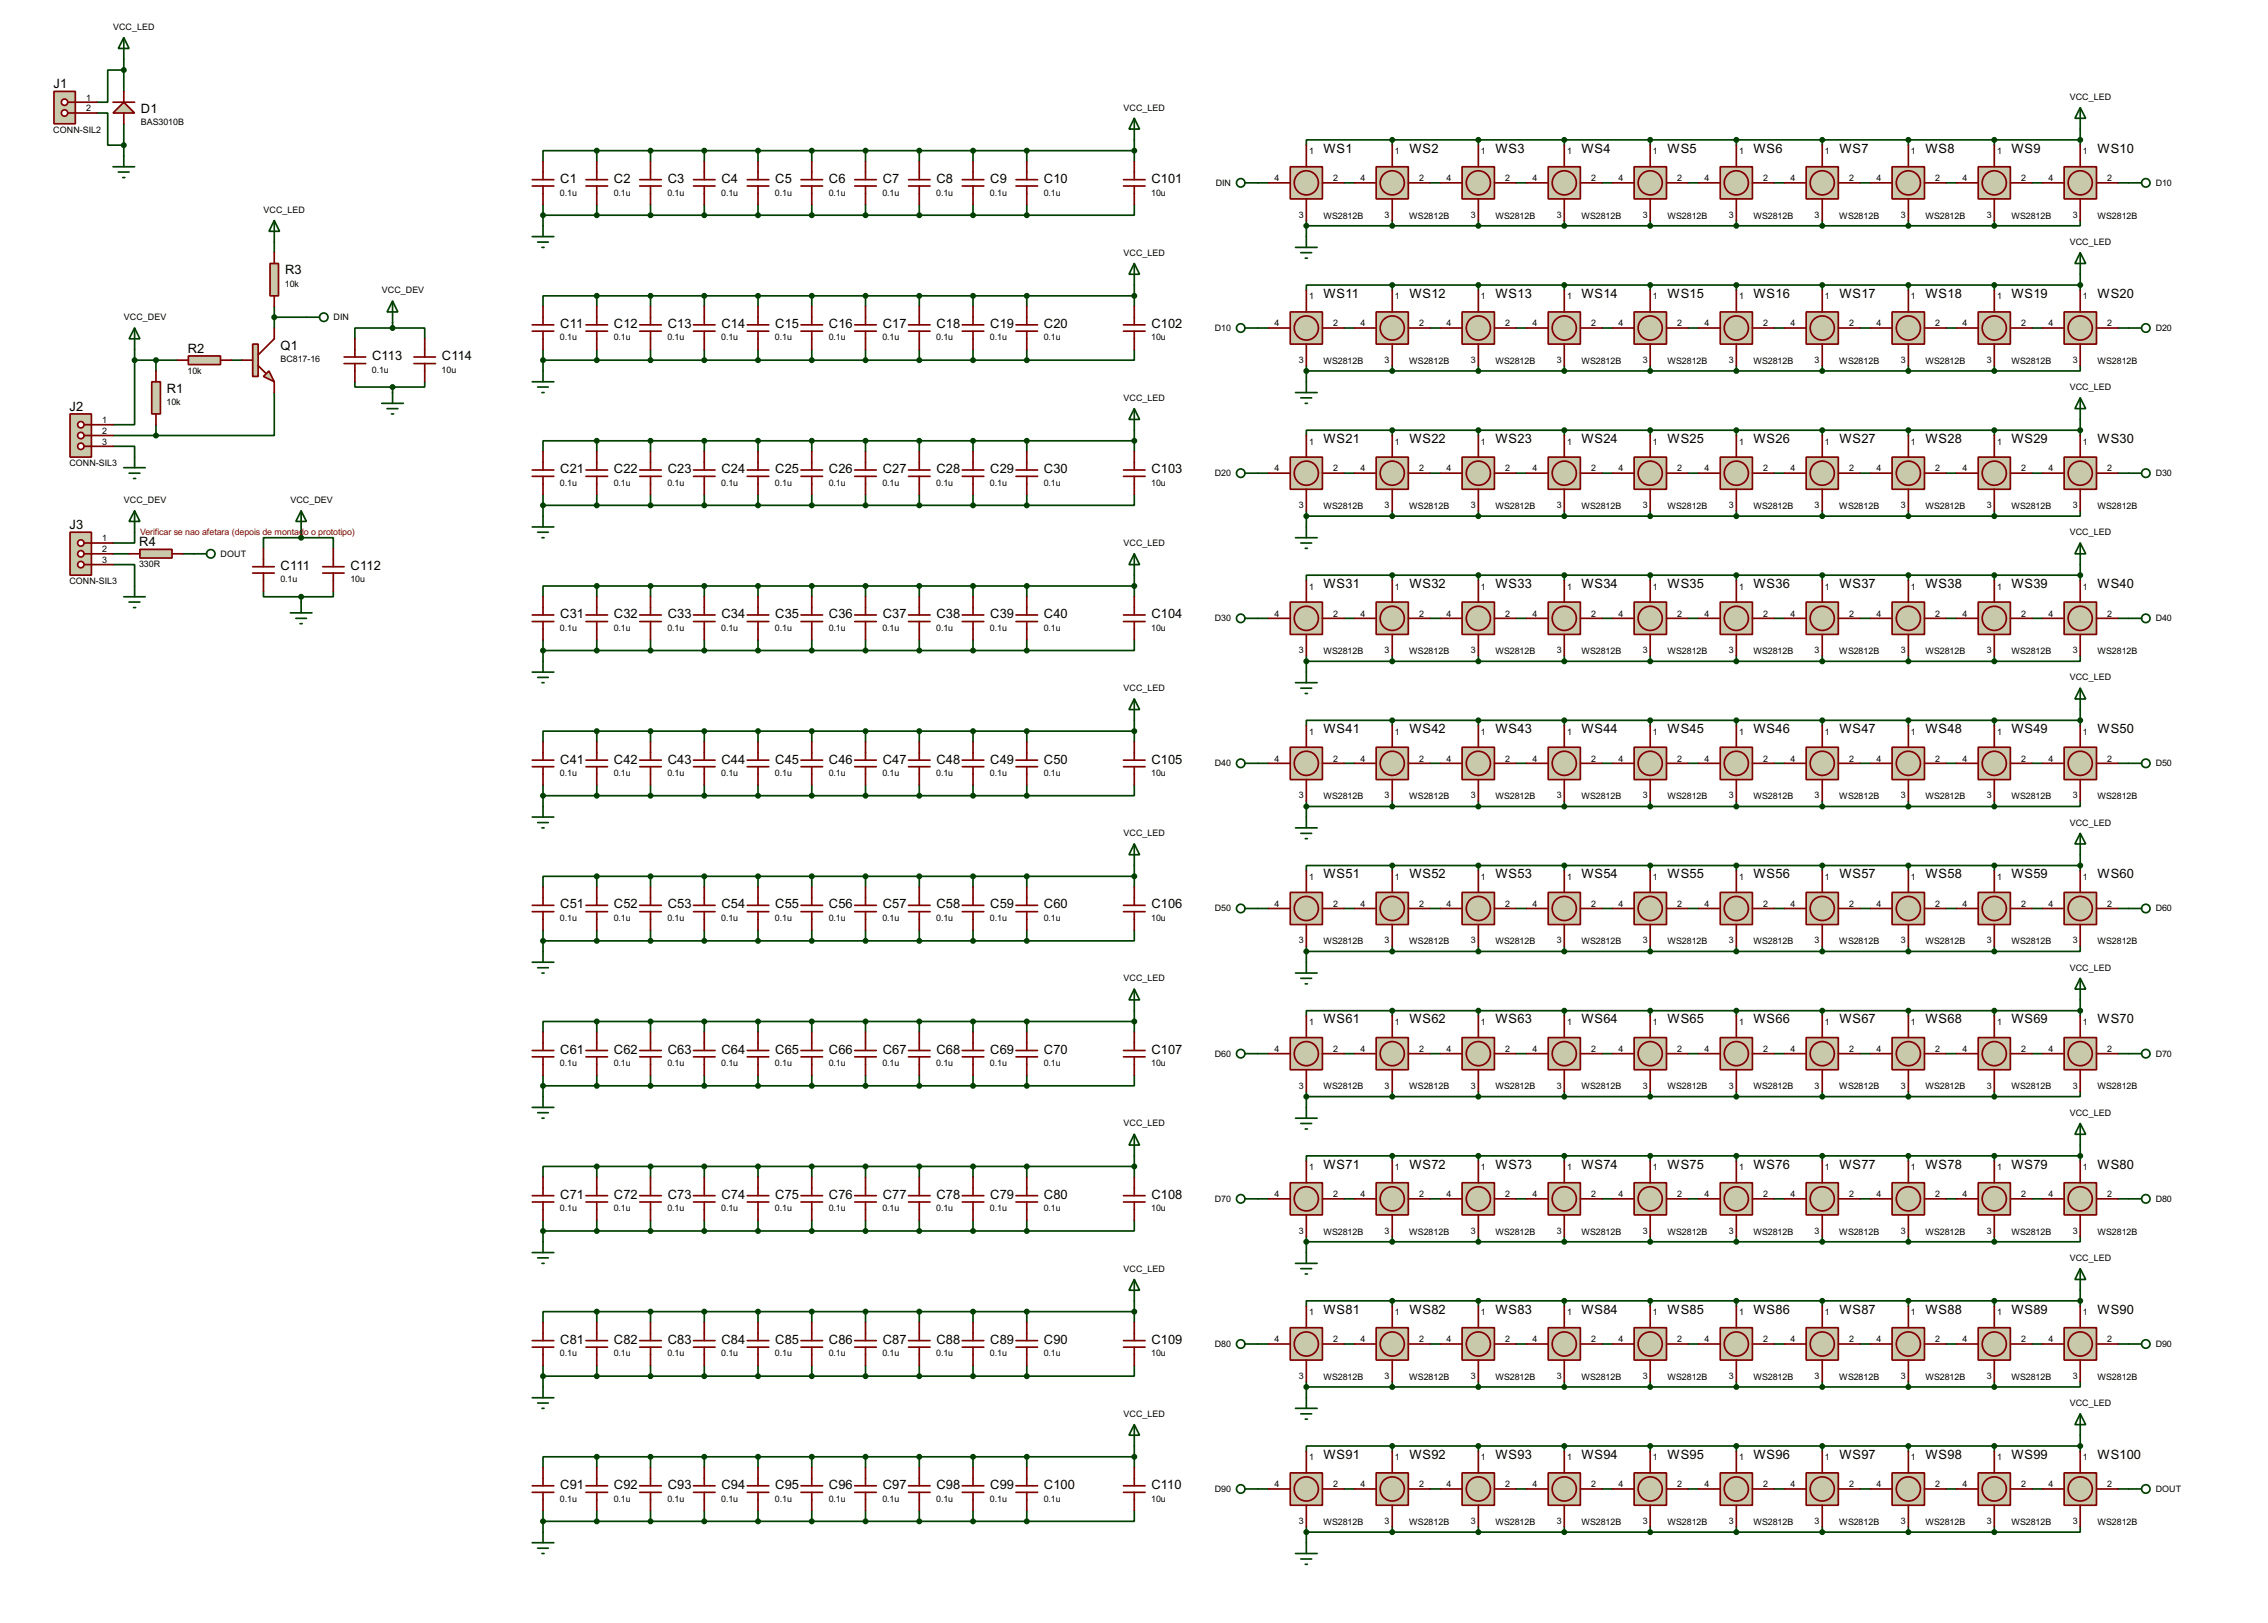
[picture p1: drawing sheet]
<svg xmlns="http://www.w3.org/2000/svg" width="536mm" height="383mm" viewBox="0 0 536 383" stroke-linecap="round" stroke-linejoin="round" font-family="sans-serif">
<defs><g id="words">
<g font-size="3.4">
<text x="12.6" y="20.8">J1</text>
<text x="33.3" y="26.7">D1</text>
<text x="312.7" y="36">WS1</text>
<text x="333" y="36">WS2</text>
<text x="353.4" y="36">WS3</text>
<text x="373.7" y="36">WS4</text>
<text x="394" y="36">WS5</text>
<text x="414.3" y="36">WS6</text>
<text x="434.6" y="36">WS7</text>
<text x="455" y="36">WS8</text>
<text x="475.3" y="36">WS9</text>
<text x="495.6" y="36">WS10</text>
<text x="132.4" y="43.2">C1</text>
<text x="145.1" y="43.2">C2</text>
<text x="157.8" y="43.2">C3</text>
<text x="170.5" y="43.2">C4</text>
<text x="183.2" y="43.2">C5</text>
<text x="195.9" y="43.2">C6</text>
<text x="208.6" y="43.2">C7</text>
<text x="221.3" y="43.2">C8</text>
<text x="234" y="43.2">C9</text>
<text x="246.7" y="43.2">C10</text>
<text x="272.1" y="43.2">C101</text>
<text x="67.4" y="64.8">R3</text>
<text x="312.7" y="70.4">WS11</text>
<text x="333" y="70.4">WS12</text>
<text x="353.4" y="70.4">WS13</text>
<text x="373.7" y="70.4">WS14</text>
<text x="394" y="70.4">WS15</text>
<text x="414.3" y="70.4">WS16</text>
<text x="434.6" y="70.4">WS17</text>
<text x="455" y="70.4">WS18</text>
<text x="475.3" y="70.4">WS19</text>
<text x="495.6" y="70.4">WS20</text>
<text x="132.4" y="77.5">C11</text>
<text x="145.1" y="77.5">C12</text>
<text x="157.8" y="77.5">C13</text>
<text x="170.5" y="77.5">C14</text>
<text x="183.2" y="77.5">C15</text>
<text x="195.9" y="77.5">C16</text>
<text x="208.6" y="77.5">C17</text>
<text x="221.3" y="77.5">C18</text>
<text x="234" y="77.5">C19</text>
<text x="246.7" y="77.5">C20</text>
<text x="272.1" y="77.5">C102</text>
<text x="44.4" y="83.3">R2</text>
<text x="66.3" y="82.6">Q1</text>
<text x="87.9" y="85.2">C113</text>
<text x="104.4" y="85.2">C114</text>
<text x="39.4" y="92.8">R1</text>
<text x="16.4" y="97">J2</text>
<text x="312.7" y="104.7">WS21</text>
<text x="333" y="104.7">WS22</text>
<text x="353.4" y="104.7">WS23</text>
<text x="373.7" y="104.7">WS24</text>
<text x="394" y="104.7">WS25</text>
<text x="414.3" y="104.7">WS26</text>
<text x="434.6" y="104.7">WS27</text>
<text x="455" y="104.7">WS28</text>
<text x="475.3" y="104.7">WS29</text>
<text x="495.6" y="104.7">WS30</text>
<text x="132.4" y="111.8">C21</text>
<text x="145.1" y="111.8">C22</text>
<text x="157.8" y="111.8">C23</text>
<text x="170.5" y="111.8">C24</text>
<text x="183.2" y="111.8">C25</text>
<text x="195.9" y="111.8">C26</text>
<text x="208.6" y="111.8">C27</text>
<text x="221.3" y="111.8">C28</text>
<text x="234" y="111.8">C29</text>
<text x="246.7" y="111.8">C30</text>
<text x="272.1" y="111.8">C103</text>
<text x="16.4" y="124.9">J3</text>
<text x="32.9" y="129">R4</text>
<text x="66.3" y="134.7">C111</text>
<text x="82.9" y="134.7">C112</text>
<text x="312.7" y="139">WS31</text>
<text x="333" y="139">WS32</text>
<text x="353.4" y="139">WS33</text>
<text x="373.7" y="139">WS34</text>
<text x="394" y="139">WS35</text>
<text x="414.3" y="139">WS36</text>
<text x="434.6" y="139">WS37</text>
<text x="455" y="139">WS38</text>
<text x="475.3" y="139">WS39</text>
<text x="495.6" y="139">WS40</text>
<text x="132.4" y="146.1">C31</text>
<text x="145.1" y="146.1">C32</text>
<text x="157.8" y="146.1">C33</text>
<text x="170.5" y="146.1">C34</text>
<text x="183.2" y="146.1">C35</text>
<text x="195.9" y="146.1">C36</text>
<text x="208.6" y="146.1">C37</text>
<text x="221.3" y="146.1">C38</text>
<text x="234" y="146.1">C39</text>
<text x="246.7" y="146.1">C40</text>
<text x="272.1" y="146.1">C104</text>
<text x="312.7" y="173.2">WS41</text>
<text x="333" y="173.2">WS42</text>
<text x="353.4" y="173.2">WS43</text>
<text x="373.7" y="173.2">WS44</text>
<text x="394" y="173.2">WS45</text>
<text x="414.3" y="173.2">WS46</text>
<text x="434.6" y="173.2">WS47</text>
<text x="455" y="173.2">WS48</text>
<text x="475.3" y="173.2">WS49</text>
<text x="495.6" y="173.2">WS50</text>
<text x="132.4" y="180.4">C41</text>
<text x="145.1" y="180.4">C42</text>
<text x="157.8" y="180.4">C43</text>
<text x="170.5" y="180.4">C44</text>
<text x="183.2" y="180.4">C45</text>
<text x="195.9" y="180.4">C46</text>
<text x="208.6" y="180.4">C47</text>
<text x="221.3" y="180.4">C48</text>
<text x="234" y="180.4">C49</text>
<text x="246.7" y="180.4">C50</text>
<text x="272.1" y="180.4">C105</text>
<text x="312.7" y="207.5">WS51</text>
<text x="333" y="207.5">WS52</text>
<text x="353.4" y="207.5">WS53</text>
<text x="373.7" y="207.5">WS54</text>
<text x="394" y="207.5">WS55</text>
<text x="414.3" y="207.5">WS56</text>
<text x="434.6" y="207.5">WS57</text>
<text x="455" y="207.5">WS58</text>
<text x="475.3" y="207.5">WS59</text>
<text x="495.6" y="207.5">WS60</text>
<text x="132.4" y="214.7">C51</text>
<text x="145.1" y="214.7">C52</text>
<text x="157.8" y="214.7">C53</text>
<text x="170.5" y="214.7">C54</text>
<text x="183.2" y="214.7">C55</text>
<text x="195.9" y="214.7">C56</text>
<text x="208.6" y="214.7">C57</text>
<text x="221.3" y="214.7">C58</text>
<text x="234" y="214.7">C59</text>
<text x="246.7" y="214.7">C60</text>
<text x="272.1" y="214.7">C106</text>
<text x="312.7" y="241.8">WS61</text>
<text x="333" y="241.8">WS62</text>
<text x="353.4" y="241.8">WS63</text>
<text x="373.7" y="241.8">WS64</text>
<text x="394" y="241.8">WS65</text>
<text x="414.3" y="241.8">WS66</text>
<text x="434.6" y="241.8">WS67</text>
<text x="455" y="241.8">WS68</text>
<text x="475.3" y="241.8">WS69</text>
<text x="495.6" y="241.8">WS70</text>
<text x="132.4" y="249">C61</text>
<text x="145.1" y="249">C62</text>
<text x="157.8" y="249">C63</text>
<text x="170.5" y="249">C64</text>
<text x="183.2" y="249">C65</text>
<text x="195.9" y="249">C66</text>
<text x="208.6" y="249">C67</text>
<text x="221.3" y="249">C68</text>
<text x="234" y="249">C69</text>
<text x="246.7" y="249">C70</text>
<text x="272.1" y="249">C107</text>
<text x="312.7" y="276.1">WS71</text>
<text x="333" y="276.1">WS72</text>
<text x="353.4" y="276.1">WS73</text>
<text x="373.7" y="276.1">WS74</text>
<text x="394" y="276.1">WS75</text>
<text x="414.3" y="276.1">WS76</text>
<text x="434.6" y="276.1">WS77</text>
<text x="455" y="276.1">WS78</text>
<text x="475.3" y="276.1">WS79</text>
<text x="495.6" y="276.1">WS80</text>
<text x="132.4" y="283.3">C71</text>
<text x="145.1" y="283.3">C72</text>
<text x="157.8" y="283.3">C73</text>
<text x="170.5" y="283.3">C74</text>
<text x="183.2" y="283.3">C75</text>
<text x="195.9" y="283.3">C76</text>
<text x="208.6" y="283.3">C77</text>
<text x="221.3" y="283.3">C78</text>
<text x="234" y="283.3">C79</text>
<text x="246.7" y="283.3">C80</text>
<text x="272.1" y="283.3">C108</text>
<text x="312.7" y="310.4">WS81</text>
<text x="333" y="310.4">WS82</text>
<text x="353.4" y="310.4">WS83</text>
<text x="373.7" y="310.4">WS84</text>
<text x="394" y="310.4">WS85</text>
<text x="414.3" y="310.4">WS86</text>
<text x="434.6" y="310.4">WS87</text>
<text x="455" y="310.4">WS88</text>
<text x="475.3" y="310.4">WS89</text>
<text x="495.6" y="310.4">WS90</text>
<text x="132.4" y="317.6">C81</text>
<text x="145.1" y="317.6">C82</text>
<text x="157.8" y="317.6">C83</text>
<text x="170.5" y="317.6">C84</text>
<text x="183.2" y="317.6">C85</text>
<text x="195.9" y="317.6">C86</text>
<text x="208.6" y="317.6">C87</text>
<text x="221.3" y="317.6">C88</text>
<text x="234" y="317.6">C89</text>
<text x="246.7" y="317.6">C90</text>
<text x="272.1" y="317.6">C109</text>
<text x="312.7" y="344.7">WS91</text>
<text x="333" y="344.7">WS92</text>
<text x="353.4" y="344.7">WS93</text>
<text x="373.7" y="344.7">WS94</text>
<text x="394" y="344.7">WS95</text>
<text x="414.3" y="344.7">WS96</text>
<text x="434.6" y="344.7">WS97</text>
<text x="455" y="344.7">WS98</text>
<text x="475.3" y="344.7">WS99</text>
<text x="495.6" y="344.7">WS100</text>
<text x="132.4" y="351.9">C91</text>
<text x="145.1" y="351.9">C92</text>
<text x="157.8" y="351.9">C93</text>
<text x="170.5" y="351.9">C94</text>
<text x="183.2" y="351.9">C95</text>
<text x="195.9" y="351.9">C96</text>
<text x="208.6" y="351.9">C97</text>
<text x="221.3" y="351.9">C98</text>
<text x="234" y="351.9">C99</text>
<text x="246.7" y="351.9">C100</text>
<text x="272.1" y="351.9">C110</text>
</g>
<g font-size="2.4">
<text x="26.7" y="7.1">VCC_LED</text>
<text x="20.4" y="23.7">1</text>
<text x="489" y="23.6">VCC_LED</text>
<text x="20.4" y="26.3">2</text>
<text x="33.3" y="29.6">BAS3010B</text>
<text x="265.5" y="26.1">VCC_LED</text>
<text x="12.6" y="31.4">CONN-SIL2</text>
<text x="309.3" y="36.4">1</text>
<text x="329.6" y="36.4">1</text>
<text x="349.9" y="36.4">1</text>
<text x="370.3" y="36.4">1</text>
<text x="390.6" y="36.4">1</text>
<text x="410.9" y="36.4">1</text>
<text x="431.2" y="36.4">1</text>
<text x="451.5" y="36.4">1</text>
<text x="471.9" y="36.4">1</text>
<text x="492.2" y="36.4">1</text>
<text x="132.3" y="46.2">0.1u</text>
<text x="145" y="46.2">0.1u</text>
<text x="157.7" y="46.2">0.1u</text>
<text x="170.4" y="46.2">0.1u</text>
<text x="183.1" y="46.2">0.1u</text>
<text x="195.8" y="46.2">0.1u</text>
<text x="208.5" y="46.2">0.1u</text>
<text x="221.2" y="46.2">0.1u</text>
<text x="233.9" y="46.2">0.1u</text>
<text x="246.6" y="46.2">0.1u</text>
<text x="272" y="46.2">10u</text>
<text x="287.2" y="43.9">DIN</text>
<text x="301.2" y="42.8">4</text>
<text x="315" y="42.8">2</text>
<text x="321.5" y="42.8">4</text>
<text x="335.3" y="42.8">2</text>
<text x="341.8" y="42.8">4</text>
<text x="355.7" y="42.8">2</text>
<text x="362.1" y="42.8">4</text>
<text x="376" y="42.8">2</text>
<text x="382.4" y="42.8">4</text>
<text x="396.3" y="42.8">2</text>
<text x="402.8" y="42.8">4</text>
<text x="416.6" y="42.8">2</text>
<text x="423.1" y="42.8">4</text>
<text x="436.9" y="42.8">2</text>
<text x="443.4" y="42.8">4</text>
<text x="457.3" y="42.8">2</text>
<text x="463.7" y="42.8">4</text>
<text x="477.6" y="42.8">2</text>
<text x="484" y="42.8">4</text>
<text x="497.9" y="42.8">2</text>
<text x="509.3" y="43.9">D10</text>
<text x="62.3" y="50.2">VCC_LED</text>
<text x="306.9" y="51.5">3</text>
<text x="312.7" y="51.6">WS2812B</text>
<text x="327.2" y="51.5">3</text>
<text x="333" y="51.6">WS2812B</text>
<text x="347.5" y="51.5">3</text>
<text x="353.3" y="51.6">WS2812B</text>
<text x="367.8" y="51.5">3</text>
<text x="373.6" y="51.6">WS2812B</text>
<text x="388.2" y="51.5">3</text>
<text x="394" y="51.6">WS2812B</text>
<text x="408.5" y="51.5">3</text>
<text x="414.3" y="51.6">WS2812B</text>
<text x="428.8" y="51.5">3</text>
<text x="434.6" y="51.6">WS2812B</text>
<text x="449.1" y="51.5">3</text>
<text x="454.9" y="51.6">WS2812B</text>
<text x="469.4" y="51.5">3</text>
<text x="475.2" y="51.6">WS2812B</text>
<text x="489.8" y="51.5">3</text>
<text x="495.6" y="51.6">WS2812B</text>
<text x="489" y="57.9">VCC_LED</text>
<text x="265.5" y="60.4">VCC_LED</text>
<text x="67.3" y="67.7">10k</text>
<text x="90.2" y="69.3">VCC_DEV</text>
<text x="309.3" y="70.8">1</text>
<text x="329.6" y="70.8">1</text>
<text x="349.9" y="70.8">1</text>
<text x="370.3" y="70.8">1</text>
<text x="390.6" y="70.8">1</text>
<text x="410.9" y="70.8">1</text>
<text x="431.2" y="70.8">1</text>
<text x="451.5" y="70.8">1</text>
<text x="471.9" y="70.8">1</text>
<text x="492.2" y="70.8">1</text>
<text x="29.3" y="75.6">VCC_DEV</text>
<text x="78.8" y="75.6">DIN</text>
<text x="301.2" y="77.1">4</text>
<text x="315" y="77.1">2</text>
<text x="321.5" y="77.1">4</text>
<text x="335.3" y="77.1">2</text>
<text x="341.8" y="77.1">4</text>
<text x="355.7" y="77.1">2</text>
<text x="362.1" y="77.1">4</text>
<text x="376" y="77.1">2</text>
<text x="382.4" y="77.1">4</text>
<text x="396.3" y="77.1">2</text>
<text x="402.8" y="77.1">4</text>
<text x="416.6" y="77.1">2</text>
<text x="423.1" y="77.1">4</text>
<text x="436.9" y="77.1">2</text>
<text x="443.4" y="77.1">4</text>
<text x="457.3" y="77.1">2</text>
<text x="463.7" y="77.1">4</text>
<text x="477.6" y="77.1">2</text>
<text x="484" y="77.1">4</text>
<text x="497.9" y="77.1">2</text>
<text x="132.3" y="80.4">0.1u</text>
<text x="145" y="80.4">0.1u</text>
<text x="157.7" y="80.4">0.1u</text>
<text x="170.4" y="80.4">0.1u</text>
<text x="183.1" y="80.4">0.1u</text>
<text x="195.8" y="80.4">0.1u</text>
<text x="208.5" y="80.4">0.1u</text>
<text x="221.2" y="80.4">0.1u</text>
<text x="233.9" y="80.4">0.1u</text>
<text x="246.6" y="80.4">0.1u</text>
<text x="272" y="80.4">10u</text>
<text x="287" y="78.2">D10</text>
<text x="509.3" y="78.2">D20</text>
<text x="44.3" y="88.2">10k</text>
<text x="66.3" y="85.6">BC817-16</text>
<text x="87.9" y="88.1">0.1u</text>
<text x="104.4" y="88.1">10u</text>
<text x="306.9" y="85.7">3</text>
<text x="312.7" y="86">WS2812B</text>
<text x="327.2" y="85.7">3</text>
<text x="333" y="86">WS2812B</text>
<text x="347.5" y="85.7">3</text>
<text x="353.3" y="86">WS2812B</text>
<text x="367.8" y="85.7">3</text>
<text x="373.6" y="86">WS2812B</text>
<text x="388.2" y="85.7">3</text>
<text x="394" y="86">WS2812B</text>
<text x="408.5" y="85.7">3</text>
<text x="414.3" y="86">WS2812B</text>
<text x="428.8" y="85.7">3</text>
<text x="434.6" y="86">WS2812B</text>
<text x="449.1" y="85.7">3</text>
<text x="454.9" y="86">WS2812B</text>
<text x="469.4" y="85.7">3</text>
<text x="475.2" y="86">WS2812B</text>
<text x="489.8" y="85.7">3</text>
<text x="495.6" y="86">WS2812B</text>
<text x="39.4" y="95.7">10k</text>
<text x="265.5" y="94.7">VCC_LED</text>
<text x="489" y="92.2">VCC_LED</text>
<text x="24.2" y="100">1</text>
<text x="24.2" y="102.5">2</text>
<text x="24.2" y="105.1">3</text>
<text x="309.3" y="105.1">1</text>
<text x="329.6" y="105.1">1</text>
<text x="349.9" y="105.1">1</text>
<text x="370.3" y="105.1">1</text>
<text x="390.6" y="105.1">1</text>
<text x="410.9" y="105.1">1</text>
<text x="431.2" y="105.1">1</text>
<text x="451.5" y="105.1">1</text>
<text x="471.9" y="105.1">1</text>
<text x="492.2" y="105.1">1</text>
<text x="16.4" y="110.1">CONN-SIL3</text>
<text x="287" y="112.5">D20</text>
<text x="301.2" y="111.4">4</text>
<text x="315" y="111.4">2</text>
<text x="321.5" y="111.4">4</text>
<text x="335.3" y="111.4">2</text>
<text x="341.8" y="111.4">4</text>
<text x="355.7" y="111.4">2</text>
<text x="362.1" y="111.4">4</text>
<text x="376" y="111.4">2</text>
<text x="382.4" y="111.4">4</text>
<text x="396.3" y="111.4">2</text>
<text x="402.8" y="111.4">4</text>
<text x="416.6" y="111.4">2</text>
<text x="423.1" y="111.4">4</text>
<text x="436.9" y="111.4">2</text>
<text x="443.4" y="111.4">4</text>
<text x="457.3" y="111.4">2</text>
<text x="463.7" y="111.4">4</text>
<text x="477.6" y="111.4">2</text>
<text x="484" y="111.4">4</text>
<text x="497.9" y="111.4">2</text>
<text x="509.3" y="112.5">D30</text>
<text x="29.3" y="118.9">VCC_DEV</text>
<text x="68.6" y="118.9">VCC_DEV</text>
<text x="132.3" y="114.8">0.1u</text>
<text x="145" y="114.8">0.1u</text>
<text x="157.7" y="114.8">0.1u</text>
<text x="170.4" y="114.8">0.1u</text>
<text x="183.1" y="114.8">0.1u</text>
<text x="195.8" y="114.8">0.1u</text>
<text x="208.5" y="114.8">0.1u</text>
<text x="221.2" y="114.8">0.1u</text>
<text x="233.9" y="114.8">0.1u</text>
<text x="246.6" y="114.8">0.1u</text>
<text x="272" y="114.8">10u</text>
<text x="306.9" y="120">3</text>
<text x="312.7" y="120.3">WS2812B</text>
<text x="327.2" y="120">3</text>
<text x="333" y="120.3">WS2812B</text>
<text x="347.5" y="120">3</text>
<text x="353.3" y="120.3">WS2812B</text>
<text x="367.8" y="120">3</text>
<text x="373.6" y="120.3">WS2812B</text>
<text x="388.2" y="120">3</text>
<text x="394" y="120.3">WS2812B</text>
<text x="408.5" y="120">3</text>
<text x="414.3" y="120.3">WS2812B</text>
<text x="428.8" y="120">3</text>
<text x="434.6" y="120.3">WS2812B</text>
<text x="449.1" y="120">3</text>
<text x="454.9" y="120.3">WS2812B</text>
<text x="469.4" y="120">3</text>
<text x="475.2" y="120.3">WS2812B</text>
<text x="489.8" y="120">3</text>
<text x="495.6" y="120.3">WS2812B</text>
<text x="24.2" y="127.9">1</text>
<text x="24.2" y="130.5">2</text>
<text x="52.1" y="131.6">DOUT</text>
<text x="265.5" y="129">VCC_LED</text>
<text x="489" y="126.4">VCC_LED</text>
<text x="24.2" y="133">3</text>
<text x="32.9" y="134">330R</text>
<text x="66.3" y="137.6">0.1u</text>
<text x="82.8" y="137.6">10u</text>
<text x="16.4" y="138">CONN-SIL3</text>
<text x="309.3" y="139.4">1</text>
<text x="329.6" y="139.4">1</text>
<text x="349.9" y="139.4">1</text>
<text x="370.3" y="139.4">1</text>
<text x="390.6" y="139.4">1</text>
<text x="410.9" y="139.4">1</text>
<text x="431.2" y="139.4">1</text>
<text x="451.5" y="139.4">1</text>
<text x="471.9" y="139.4">1</text>
<text x="492.2" y="139.4">1</text>
<text x="132.3" y="149.1">0.1u</text>
<text x="145" y="149.1">0.1u</text>
<text x="157.7" y="149.1">0.1u</text>
<text x="170.4" y="149.1">0.1u</text>
<text x="183.1" y="149.1">0.1u</text>
<text x="195.8" y="149.1">0.1u</text>
<text x="208.5" y="149.1">0.1u</text>
<text x="221.2" y="149.1">0.1u</text>
<text x="233.9" y="149.1">0.1u</text>
<text x="246.6" y="149.1">0.1u</text>
<text x="272" y="149.1">10u</text>
<text x="287" y="146.8">D30</text>
<text x="301.2" y="145.7">4</text>
<text x="315" y="145.7">2</text>
<text x="321.5" y="145.7">4</text>
<text x="335.3" y="145.7">2</text>
<text x="341.8" y="145.7">4</text>
<text x="355.7" y="145.7">2</text>
<text x="362.1" y="145.7">4</text>
<text x="376" y="145.7">2</text>
<text x="382.4" y="145.7">4</text>
<text x="396.3" y="145.7">2</text>
<text x="402.8" y="145.7">4</text>
<text x="416.6" y="145.7">2</text>
<text x="423.1" y="145.7">4</text>
<text x="436.9" y="145.7">2</text>
<text x="443.4" y="145.7">4</text>
<text x="457.3" y="145.7">2</text>
<text x="463.7" y="145.7">4</text>
<text x="477.6" y="145.7">2</text>
<text x="484" y="145.7">4</text>
<text x="497.9" y="145.7">2</text>
<text x="509.3" y="146.8">D40</text>
<text x="306.9" y="154.4">3</text>
<text x="312.7" y="154.5">WS2812B</text>
<text x="327.2" y="154.4">3</text>
<text x="333" y="154.5">WS2812B</text>
<text x="347.5" y="154.4">3</text>
<text x="353.3" y="154.5">WS2812B</text>
<text x="367.8" y="154.4">3</text>
<text x="373.6" y="154.5">WS2812B</text>
<text x="388.2" y="154.4">3</text>
<text x="394" y="154.5">WS2812B</text>
<text x="408.5" y="154.4">3</text>
<text x="414.3" y="154.5">WS2812B</text>
<text x="428.8" y="154.4">3</text>
<text x="434.6" y="154.5">WS2812B</text>
<text x="449.1" y="154.4">3</text>
<text x="454.9" y="154.5">WS2812B</text>
<text x="469.4" y="154.4">3</text>
<text x="475.2" y="154.5">WS2812B</text>
<text x="489.8" y="154.4">3</text>
<text x="495.6" y="154.5">WS2812B</text>
<text x="489" y="160.8">VCC_LED</text>
<text x="265.5" y="163.3">VCC_LED</text>
<text x="309.3" y="173.6">1</text>
<text x="329.6" y="173.6">1</text>
<text x="349.9" y="173.6">1</text>
<text x="370.3" y="173.6">1</text>
<text x="390.6" y="173.6">1</text>
<text x="410.9" y="173.6">1</text>
<text x="431.2" y="173.6">1</text>
<text x="451.5" y="173.6">1</text>
<text x="471.9" y="173.6">1</text>
<text x="492.2" y="173.6">1</text>
<text x="301.2" y="179.9">4</text>
<text x="315" y="179.9">2</text>
<text x="321.5" y="179.9">4</text>
<text x="335.3" y="179.9">2</text>
<text x="341.8" y="179.9">4</text>
<text x="355.7" y="179.9">2</text>
<text x="362.1" y="179.9">4</text>
<text x="376" y="179.9">2</text>
<text x="382.4" y="179.9">4</text>
<text x="396.3" y="179.9">2</text>
<text x="402.8" y="179.9">4</text>
<text x="416.6" y="179.9">2</text>
<text x="423.1" y="179.9">4</text>
<text x="436.9" y="179.9">2</text>
<text x="443.4" y="179.9">4</text>
<text x="457.3" y="179.9">2</text>
<text x="463.7" y="179.9">4</text>
<text x="477.6" y="179.9">2</text>
<text x="484" y="179.9">4</text>
<text x="497.9" y="179.9">2</text>
<text x="132.3" y="183.4">0.1u</text>
<text x="145" y="183.4">0.1u</text>
<text x="157.7" y="183.4">0.1u</text>
<text x="170.4" y="183.4">0.1u</text>
<text x="183.1" y="183.4">0.1u</text>
<text x="195.8" y="183.4">0.1u</text>
<text x="208.5" y="183.4">0.1u</text>
<text x="221.2" y="183.4">0.1u</text>
<text x="233.9" y="183.4">0.1u</text>
<text x="246.6" y="183.4">0.1u</text>
<text x="272" y="183.4">10u</text>
<text x="287" y="181.1">D40</text>
<text x="509.3" y="181.1">D50</text>
<text x="306.9" y="188.6">3</text>
<text x="312.7" y="188.8">WS2812B</text>
<text x="327.2" y="188.6">3</text>
<text x="333" y="188.8">WS2812B</text>
<text x="347.5" y="188.6">3</text>
<text x="353.3" y="188.8">WS2812B</text>
<text x="367.8" y="188.6">3</text>
<text x="373.6" y="188.8">WS2812B</text>
<text x="388.2" y="188.6">3</text>
<text x="394" y="188.8">WS2812B</text>
<text x="408.5" y="188.6">3</text>
<text x="414.3" y="188.8">WS2812B</text>
<text x="428.8" y="188.6">3</text>
<text x="434.6" y="188.8">WS2812B</text>
<text x="449.1" y="188.6">3</text>
<text x="454.9" y="188.8">WS2812B</text>
<text x="469.4" y="188.6">3</text>
<text x="475.2" y="188.8">WS2812B</text>
<text x="489.8" y="188.6">3</text>
<text x="495.6" y="188.8">WS2812B</text>
<text x="265.5" y="197.6">VCC_LED</text>
<text x="489" y="195.1">VCC_LED</text>
<text x="309.3" y="207.9">1</text>
<text x="329.6" y="207.9">1</text>
<text x="349.9" y="207.9">1</text>
<text x="370.3" y="207.9">1</text>
<text x="390.6" y="207.9">1</text>
<text x="410.9" y="207.9">1</text>
<text x="431.2" y="207.9">1</text>
<text x="451.5" y="207.9">1</text>
<text x="471.9" y="207.9">1</text>
<text x="492.2" y="207.9">1</text>
<text x="287" y="215.4">D50</text>
<text x="301.2" y="214.3">4</text>
<text x="315" y="214.3">2</text>
<text x="321.5" y="214.3">4</text>
<text x="335.3" y="214.3">2</text>
<text x="341.8" y="214.3">4</text>
<text x="355.7" y="214.3">2</text>
<text x="362.1" y="214.3">4</text>
<text x="376" y="214.3">2</text>
<text x="382.4" y="214.3">4</text>
<text x="396.3" y="214.3">2</text>
<text x="402.8" y="214.3">4</text>
<text x="416.6" y="214.3">2</text>
<text x="423.1" y="214.3">4</text>
<text x="436.9" y="214.3">2</text>
<text x="443.4" y="214.3">4</text>
<text x="457.3" y="214.3">2</text>
<text x="463.7" y="214.3">4</text>
<text x="477.6" y="214.3">2</text>
<text x="484" y="214.3">4</text>
<text x="497.9" y="214.3">2</text>
<text x="509.3" y="215.4">D60</text>
<text x="132.3" y="217.7">0.1u</text>
<text x="145" y="217.7">0.1u</text>
<text x="157.7" y="217.7">0.1u</text>
<text x="170.4" y="217.7">0.1u</text>
<text x="183.1" y="217.7">0.1u</text>
<text x="195.8" y="217.7">0.1u</text>
<text x="208.5" y="217.7">0.1u</text>
<text x="221.2" y="217.7">0.1u</text>
<text x="233.9" y="217.7">0.1u</text>
<text x="246.6" y="217.7">0.1u</text>
<text x="272" y="217.7">10u</text>
<text x="306.9" y="222.9">3</text>
<text x="312.7" y="223.1">WS2812B</text>
<text x="327.2" y="222.9">3</text>
<text x="333" y="223.1">WS2812B</text>
<text x="347.5" y="222.9">3</text>
<text x="353.3" y="223.1">WS2812B</text>
<text x="367.8" y="222.9">3</text>
<text x="373.6" y="223.1">WS2812B</text>
<text x="388.2" y="222.9">3</text>
<text x="394" y="223.1">WS2812B</text>
<text x="408.5" y="222.9">3</text>
<text x="414.3" y="223.1">WS2812B</text>
<text x="428.8" y="222.9">3</text>
<text x="434.6" y="223.1">WS2812B</text>
<text x="449.1" y="222.9">3</text>
<text x="454.9" y="223.1">WS2812B</text>
<text x="469.4" y="222.9">3</text>
<text x="475.2" y="223.1">WS2812B</text>
<text x="489.8" y="222.9">3</text>
<text x="495.6" y="223.1">WS2812B</text>
<text x="265.5" y="231.9">VCC_LED</text>
<text x="489" y="229.4">VCC_LED</text>
<text x="309.3" y="242.2">1</text>
<text x="329.6" y="242.2">1</text>
<text x="349.9" y="242.2">1</text>
<text x="370.3" y="242.2">1</text>
<text x="390.6" y="242.2">1</text>
<text x="410.9" y="242.2">1</text>
<text x="431.2" y="242.2">1</text>
<text x="451.5" y="242.2">1</text>
<text x="471.9" y="242.2">1</text>
<text x="492.2" y="242.2">1</text>
<text x="132.3" y="251.9">0.1u</text>
<text x="145" y="251.9">0.1u</text>
<text x="157.7" y="251.9">0.1u</text>
<text x="170.4" y="251.9">0.1u</text>
<text x="183.1" y="251.9">0.1u</text>
<text x="195.8" y="251.9">0.1u</text>
<text x="208.5" y="251.9">0.1u</text>
<text x="221.2" y="251.9">0.1u</text>
<text x="233.9" y="251.9">0.1u</text>
<text x="246.6" y="251.9">0.1u</text>
<text x="272" y="251.9">10u</text>
<text x="287" y="249.7">D60</text>
<text x="301.2" y="248.6">4</text>
<text x="315" y="248.6">2</text>
<text x="321.5" y="248.6">4</text>
<text x="335.3" y="248.6">2</text>
<text x="341.8" y="248.6">4</text>
<text x="355.7" y="248.6">2</text>
<text x="362.1" y="248.6">4</text>
<text x="376" y="248.6">2</text>
<text x="382.4" y="248.6">4</text>
<text x="396.3" y="248.6">2</text>
<text x="402.8" y="248.6">4</text>
<text x="416.6" y="248.6">2</text>
<text x="423.1" y="248.6">4</text>
<text x="436.9" y="248.6">2</text>
<text x="443.4" y="248.6">4</text>
<text x="457.3" y="248.6">2</text>
<text x="463.7" y="248.6">4</text>
<text x="477.6" y="248.6">2</text>
<text x="484" y="248.6">4</text>
<text x="497.9" y="248.6">2</text>
<text x="509.3" y="249.7">D70</text>
<text x="306.9" y="257.2">3</text>
<text x="312.7" y="257.4">WS2812B</text>
<text x="327.2" y="257.2">3</text>
<text x="333" y="257.4">WS2812B</text>
<text x="347.5" y="257.2">3</text>
<text x="353.3" y="257.4">WS2812B</text>
<text x="367.8" y="257.2">3</text>
<text x="373.6" y="257.4">WS2812B</text>
<text x="388.2" y="257.2">3</text>
<text x="394" y="257.4">WS2812B</text>
<text x="408.5" y="257.2">3</text>
<text x="414.3" y="257.4">WS2812B</text>
<text x="428.8" y="257.2">3</text>
<text x="434.6" y="257.4">WS2812B</text>
<text x="449.1" y="257.2">3</text>
<text x="454.9" y="257.4">WS2812B</text>
<text x="469.4" y="257.2">3</text>
<text x="475.2" y="257.4">WS2812B</text>
<text x="489.8" y="257.2">3</text>
<text x="495.6" y="257.4">WS2812B</text>
<text x="489" y="263.6">VCC_LED</text>
<text x="265.5" y="266.2">VCC_LED</text>
<text x="309.3" y="276.5">1</text>
<text x="329.6" y="276.5">1</text>
<text x="349.9" y="276.5">1</text>
<text x="370.3" y="276.5">1</text>
<text x="390.6" y="276.5">1</text>
<text x="410.9" y="276.5">1</text>
<text x="431.2" y="276.5">1</text>
<text x="451.5" y="276.5">1</text>
<text x="471.9" y="276.5">1</text>
<text x="492.2" y="276.5">1</text>
<text x="132.3" y="286.2">0.1u</text>
<text x="145" y="286.2">0.1u</text>
<text x="157.7" y="286.2">0.1u</text>
<text x="170.4" y="286.2">0.1u</text>
<text x="183.1" y="286.2">0.1u</text>
<text x="195.8" y="286.2">0.1u</text>
<text x="208.5" y="286.2">0.1u</text>
<text x="221.2" y="286.2">0.1u</text>
<text x="233.9" y="286.2">0.1u</text>
<text x="246.6" y="286.2">0.1u</text>
<text x="272" y="286.2">10u</text>
<text x="287" y="284">D70</text>
<text x="301.2" y="282.9">4</text>
<text x="315" y="282.9">2</text>
<text x="321.5" y="282.9">4</text>
<text x="335.3" y="282.9">2</text>
<text x="341.8" y="282.9">4</text>
<text x="355.7" y="282.9">2</text>
<text x="362.1" y="282.9">4</text>
<text x="376" y="282.9">2</text>
<text x="382.4" y="282.9">4</text>
<text x="396.3" y="282.9">2</text>
<text x="402.8" y="282.9">4</text>
<text x="416.6" y="282.9">2</text>
<text x="423.1" y="282.9">4</text>
<text x="436.9" y="282.9">2</text>
<text x="443.4" y="282.9">4</text>
<text x="457.3" y="282.9">2</text>
<text x="463.7" y="282.9">4</text>
<text x="477.6" y="282.9">2</text>
<text x="484" y="282.9">4</text>
<text x="497.9" y="282.9">2</text>
<text x="509.3" y="284">D80</text>
<text x="306.9" y="291.5">3</text>
<text x="312.7" y="291.7">WS2812B</text>
<text x="327.2" y="291.5">3</text>
<text x="333" y="291.7">WS2812B</text>
<text x="347.5" y="291.5">3</text>
<text x="353.3" y="291.7">WS2812B</text>
<text x="367.8" y="291.5">3</text>
<text x="373.6" y="291.7">WS2812B</text>
<text x="388.2" y="291.5">3</text>
<text x="394" y="291.7">WS2812B</text>
<text x="408.5" y="291.5">3</text>
<text x="414.3" y="291.7">WS2812B</text>
<text x="428.8" y="291.5">3</text>
<text x="434.6" y="291.7">WS2812B</text>
<text x="449.1" y="291.5">3</text>
<text x="454.9" y="291.7">WS2812B</text>
<text x="469.4" y="291.5">3</text>
<text x="475.2" y="291.7">WS2812B</text>
<text x="489.8" y="291.5">3</text>
<text x="495.6" y="291.7">WS2812B</text>
<text x="489" y="297.9">VCC_LED</text>
<text x="265.5" y="300.5">VCC_LED</text>
<text x="309.3" y="310.8">1</text>
<text x="329.6" y="310.8">1</text>
<text x="349.9" y="310.8">1</text>
<text x="370.3" y="310.8">1</text>
<text x="390.6" y="310.8">1</text>
<text x="410.9" y="310.8">1</text>
<text x="431.2" y="310.8">1</text>
<text x="451.5" y="310.8">1</text>
<text x="471.9" y="310.8">1</text>
<text x="492.2" y="310.8">1</text>
<text x="301.2" y="317.2">4</text>
<text x="315" y="317.2">2</text>
<text x="321.5" y="317.2">4</text>
<text x="335.3" y="317.2">2</text>
<text x="341.8" y="317.2">4</text>
<text x="355.7" y="317.2">2</text>
<text x="362.1" y="317.2">4</text>
<text x="376" y="317.2">2</text>
<text x="382.4" y="317.2">4</text>
<text x="396.3" y="317.2">2</text>
<text x="402.8" y="317.2">4</text>
<text x="416.6" y="317.2">2</text>
<text x="423.1" y="317.2">4</text>
<text x="436.9" y="317.2">2</text>
<text x="443.4" y="317.2">4</text>
<text x="457.3" y="317.2">2</text>
<text x="463.7" y="317.2">4</text>
<text x="477.6" y="317.2">2</text>
<text x="484" y="317.2">4</text>
<text x="497.9" y="317.2">2</text>
<text x="132.3" y="320.5">0.1u</text>
<text x="145" y="320.5">0.1u</text>
<text x="157.7" y="320.5">0.1u</text>
<text x="170.4" y="320.5">0.1u</text>
<text x="183.1" y="320.5">0.1u</text>
<text x="195.8" y="320.5">0.1u</text>
<text x="208.5" y="320.5">0.1u</text>
<text x="221.2" y="320.5">0.1u</text>
<text x="233.9" y="320.5">0.1u</text>
<text x="246.6" y="320.5">0.1u</text>
<text x="272" y="320.5">10u</text>
<text x="287" y="318.3">D80</text>
<text x="509.3" y="318.3">D90</text>
<text x="306.9" y="325.8">3</text>
<text x="312.7" y="326">WS2812B</text>
<text x="327.2" y="325.8">3</text>
<text x="333" y="326">WS2812B</text>
<text x="347.5" y="325.8">3</text>
<text x="353.3" y="326">WS2812B</text>
<text x="367.8" y="325.8">3</text>
<text x="373.6" y="326">WS2812B</text>
<text x="388.2" y="325.8">3</text>
<text x="394" y="326">WS2812B</text>
<text x="408.5" y="325.8">3</text>
<text x="414.3" y="326">WS2812B</text>
<text x="428.8" y="325.8">3</text>
<text x="434.6" y="326">WS2812B</text>
<text x="449.1" y="325.8">3</text>
<text x="454.9" y="326">WS2812B</text>
<text x="469.4" y="325.8">3</text>
<text x="475.2" y="326">WS2812B</text>
<text x="489.8" y="325.8">3</text>
<text x="495.6" y="326">WS2812B</text>
<text x="265.5" y="334.8">VCC_LED</text>
<text x="489" y="332.2">VCC_LED</text>
<text x="309.3" y="345.1">1</text>
<text x="329.6" y="345.1">1</text>
<text x="349.9" y="345.1">1</text>
<text x="370.3" y="345.1">1</text>
<text x="390.6" y="345.1">1</text>
<text x="410.9" y="345.1">1</text>
<text x="431.2" y="345.1">1</text>
<text x="451.5" y="345.1">1</text>
<text x="471.9" y="345.1">1</text>
<text x="492.2" y="345.1">1</text>
<text x="287" y="352.5">D90</text>
<text x="301.2" y="351.4">4</text>
<text x="315" y="351.4">2</text>
<text x="321.5" y="351.4">4</text>
<text x="335.3" y="351.4">2</text>
<text x="341.8" y="351.4">4</text>
<text x="355.7" y="351.4">2</text>
<text x="362.1" y="351.4">4</text>
<text x="376" y="351.4">2</text>
<text x="382.4" y="351.4">4</text>
<text x="396.3" y="351.4">2</text>
<text x="402.8" y="351.4">4</text>
<text x="416.6" y="351.4">2</text>
<text x="423.1" y="351.4">4</text>
<text x="436.9" y="351.4">2</text>
<text x="443.4" y="351.4">4</text>
<text x="457.3" y="351.4">2</text>
<text x="463.7" y="351.4">4</text>
<text x="477.6" y="351.4">2</text>
<text x="484" y="351.4">4</text>
<text x="497.9" y="351.4">2</text>
<text x="509.3" y="352.5">DOUT</text>
<text x="132.3" y="354.8">0.1u</text>
<text x="145" y="354.8">0.1u</text>
<text x="157.7" y="354.8">0.1u</text>
<text x="170.4" y="354.8">0.1u</text>
<text x="183.1" y="354.8">0.1u</text>
<text x="195.8" y="354.8">0.1u</text>
<text x="208.5" y="354.8">0.1u</text>
<text x="221.2" y="354.8">0.1u</text>
<text x="233.9" y="354.8">0.1u</text>
<text x="246.6" y="354.8">0.1u</text>
<text x="272" y="354.8">10u</text>
<text x="306.9" y="360.1">3</text>
<text x="312.7" y="360.3">WS2812B</text>
<text x="327.2" y="360.1">3</text>
<text x="333" y="360.3">WS2812B</text>
<text x="347.5" y="360.1">3</text>
<text x="353.3" y="360.3">WS2812B</text>
<text x="367.8" y="360.1">3</text>
<text x="373.6" y="360.3">WS2812B</text>
<text x="388.2" y="360.1">3</text>
<text x="394" y="360.3">WS2812B</text>
<text x="408.5" y="360.1">3</text>
<text x="414.3" y="360.3">WS2812B</text>
<text x="428.8" y="360.1">3</text>
<text x="434.6" y="360.3">WS2812B</text>
<text x="449.1" y="360.1">3</text>
<text x="454.9" y="360.3">WS2812B</text>
<text x="469.4" y="360.1">3</text>
<text x="475.2" y="360.3">WS2812B</text>
<text x="489.8" y="360.1">3</text>
<text x="495.6" y="360.3">WS2812B</text>
</g>
<text font-size="2.4" fill="#800000" x="33.1" y="126.4">Verificar se nao afetara (depois de montado o prototipo)</text>
</g></defs>
<g fill="none" stroke="#004000" stroke-width=".4">
<path d="M29.3 16.6h-3.8v7.6h-2.6M29.3 14v7.6M22.9 26.7h2.6v7.6h3.8M29.3 29.3v7.6M141 35.6h-12.7v2.6M141 35.6v2.6M141 35.6h127M153.7 35.6v2.6M166.4 35.6v2.6M179.1 35.6v2.6M191.8 35.6v2.6M204.5 35.6v2.6"/>
<path d="M217.2 35.6v2.6M229.9 35.6v2.6M242.6 35.6v2.6M268 28l1.3 2.5h-2.5zM268 28v10.2M329 33.1h-20.3v1.2M329 33.1v1.2M329 33.1h162.5M349.3 33.1v1.2M369.6 33.1v1.2M389.9 33.1v1.2M410.3 33.1v1.2"/>
<path d="M430.6 33.1v1.2M450.9 33.1v1.2M471.2 33.1v1.2M491.5 30.5v3.8M64.8 57.2v2.5M125.8 55.9h5.1M127.1 57.2h2.5M128.1 58.5h.5M128.3 50.9h114.3M128.3 48.3v7.6M141 48.3v2.6M153.7 48.3v2.6"/>
<path d="M166.4 48.3v2.6M179.1 48.3v2.6M191.8 48.3v2.6M204.5 48.3v2.6M217.2 48.3v2.6M229.9 48.3v2.6M242.6 48.3v2.6M268 48.3v2.6h-25.4M297.2 43.2h2.6M308.7 53.4h162.5M308.7 52.1v3.8M317.6 43.2h2.5"/>
<path d="M329 52.1v1.3M337.9 43.2h2.5M349.3 52.1v1.3M358.2 43.2h2.5M369.6 52.1v1.3M378.5 43.2h2.6M389.9 52.1v1.3M398.8 43.2h2.6M410.3 52.1v1.3M419.2 43.2h2.5M430.6 52.1v1.3M439.5 43.2h2.5"/>
<path d="M450.9 52.1v1.3M459.8 43.2h2.5M471.2 52.1v1.3M480.1 43.2h2.6M491.5 52.1v1.3h-20.3M500.4 43.2h2.6M64.8 72.4v5.1M64.8 75h7.6M92.8 77.5h-8.9v2.6M92.8 77.5h7.6v2.6M92.8 76.3v1.2M141 69.9h-12.7v2.5"/>
<path d="M141 69.9v2.5M141 69.9h127M153.7 69.9v2.5M166.4 69.9v2.5M179.1 69.9v2.5M191.8 69.9v2.5M204.5 69.9v2.5M217.2 69.9v2.5M229.9 69.9v2.5M242.6 69.9v2.5M268 62.3l1.3 2.5h-2.5zM268 62.3v10.1"/>
<path d="M297.2 77.5h2.6M317.6 77.5h2.5M329 67.4h-20.3v1.2M329 67.4v1.2M329 67.4h162.5M337.9 77.5h2.5M349.3 67.4v1.2M358.2 77.5h2.5M369.6 67.4v1.2M378.5 77.5h2.6M389.9 67.4v1.2M398.8 77.5h2.6"/>
<path d="M410.3 67.4v1.2M419.2 77.5h2.5M430.6 67.4v1.2M439.5 77.5h2.5M450.9 67.4v1.2M459.8 77.5h2.5M471.2 67.4v1.2M480.1 77.5h2.6M491.5 64.8v3.8M500.4 77.5h2.6M31.8 85.1v15.3h-5.1M31.8 85.1h10.2"/>
<path d="M31.8 82.6v2.5M36.9 85.1v2.6M54.7 85.1h2.5M64.8 92.8v10.1h-27.9M83.9 90.2v1.3h8.9M92.8 91.5v1.3M100.4 90.2v1.3h-7.6M125.8 90.2h5.1M127.1 91.5h2.5M128.1 92.8h.5M128.3 82.6v7.6M128.3 85.1h114.3"/>
<path d="M141 82.6v2.5M153.7 82.6v2.5M166.4 82.6v2.5M179.1 82.6v2.5M191.8 82.6v2.5M204.5 82.6v2.5M217.2 82.6v2.5M229.9 82.6v2.5M242.6 82.6v2.5M268 96.6l1.3 2.5h-2.5zM268 82.6v2.5h-25.4M268 96.6v10.1"/>
<path d="M308.7 86.4v3.8M308.7 87.7h162.5M329 86.4v1.3M349.3 86.4v1.3M369.6 86.4v1.3M389.9 86.4v1.3M410.3 86.4v1.3M430.6 86.4v1.3M450.9 86.4v1.3M471.2 86.4v1.3M491.5 86.4v1.3h-20.3M491.5 99.1v3.8"/>
<path d="M26.7 105.5h5.1v2.5M26.7 102.9h10.2M36.9 100.4v2.5M128.3 116.9v7.6M128.3 119.4h114.3M141 104.2h-12.7v2.5M141 104.2v2.5M141 116.9v2.5M141 104.2h127M153.7 104.2v2.5M153.7 116.9v2.5M166.4 104.2v2.5"/>
<path d="M166.4 116.9v2.5M179.1 104.2v2.5M179.1 116.9v2.5M191.8 104.2v2.5M191.8 116.9v2.5M204.5 104.2v2.5M204.5 116.9v2.5M217.2 104.2v2.5M217.2 116.9v2.5M229.9 104.2v2.5M229.9 116.9v2.5M242.6 104.2v2.5"/>
<path d="M242.6 116.9v2.5M268 116.9v2.5h-25.4M297.2 111.8h2.6M317.6 111.8h2.5M329 101.7h-20.3v1.2M329 101.7v1.2M329 101.7h162.5M337.9 111.8h2.5M349.3 101.7v1.2M358.2 111.8h2.5M369.6 101.7v1.2M378.5 111.8h2.6"/>
<path d="M389.9 101.7v1.2M398.8 111.8h2.6M410.3 101.7v1.2M419.2 111.8h2.5M430.6 101.7v1.2M439.5 111.8h2.5M450.9 101.7v1.2M459.8 111.8h2.5M471.2 101.7v1.2M480.1 111.8h2.6M500.4 111.8h2.6M26.7 133.4h5.1v5.1"/>
<path d="M26.7 130.9h3.8M31.8 125.8v2.5h-5.1M43.2 130.9h2.6M62.3 139.8v1.2h8.9M71.2 127.1h-8.9v2.5M71.2 127.1h7.6v2.5M71.2 125.8v1.3M78.8 139.8v1.2h-7.6M125.8 124.5h5.1M127.1 125.8h2.5M128.1 127.1h.5M141 138.5h-12.7v2.5"/>
<path d="M141 138.5v2.5M141 138.5h127M153.7 138.5v2.5M166.4 138.5v2.5M179.1 138.5v2.5M191.8 138.5v2.5M204.5 138.5v2.5M217.2 138.5v2.5M229.9 138.5v2.5M242.6 138.5v2.5M268 130.9l1.3 2.5h-2.5zM268 130.9v10.1"/>
<path d="M308.7 120.7v3.8M308.7 122h162.5M329 135.9h-20.3v1.3M329 120.7v1.3M329 135.9v1.3M329 135.9h162.5M349.3 120.7v1.3M349.3 135.9v1.3M369.6 120.7v1.3M369.6 135.9v1.3M389.9 120.7v1.3M389.9 135.9v1.3"/>
<path d="M410.3 120.7v1.3M410.3 135.9v1.3M430.6 120.7v1.3M430.6 135.9v1.3M450.9 120.7v1.3M450.9 135.9v1.3M471.2 120.7v1.3M471.2 135.9v1.3M491.5 120.7v1.3h-20.3M491.5 133.4v3.8M71.2 141v1.3M125.8 158.8h5.1"/>
<path d="M128.3 151.2v7.6M128.3 153.7h114.3M141 151.2v2.5M153.7 151.2v2.5M166.4 151.2v2.5M179.1 151.2v2.5M191.8 151.2v2.5M204.5 151.2v2.5M217.2 151.2v2.5M229.9 151.2v2.5M242.6 151.2v2.5M268 151.2v2.5h-25.4"/>
<path d="M297.2 146.1h2.6M308.7 155v3.8M308.7 156.3h162.5M317.6 146.1h2.5M329 155v1.3M337.9 146.1h2.5M349.3 155v1.3M358.2 146.1h2.5M369.6 155v1.3M378.5 146.1h2.6M389.9 155v1.3M398.8 146.1h2.6"/>
<path d="M410.3 155v1.3M419.2 146.1h2.5M430.6 155v1.3M439.5 146.1h2.5M450.9 155v1.3M459.8 146.1h2.5M471.2 155v1.3M480.1 146.1h2.6M491.5 155v1.3h-20.3M500.4 146.1h2.6M127.1 160.1h2.5M128.1 161.3h.5"/>
<path d="M141 172.8h-12.7v2.5M141 172.8v2.5M141 172.8h127M153.7 172.8v2.5M166.4 172.8v2.5M179.1 172.8v2.5M191.8 172.8v2.5M204.5 172.8v2.5M217.2 172.8v2.5M229.9 172.8v2.5M242.6 172.8v2.5M268 165.2l1.3 2.5h-2.5z"/>
<path d="M268 165.2v10.1M329 170.2h-20.3v1.3M329 170.2v1.3M329 170.2h162.5M349.3 170.2v1.3M369.6 170.2v1.3M389.9 170.2v1.3M410.3 170.2v1.3M430.6 170.2v1.3M450.9 170.2v1.3M471.2 170.2v1.3M491.5 167.7v3.8"/>
<path d="M125.8 193.1h5.1M127.1 194.4h2.5M128.1 195.6h.5M128.3 185.5v7.6M128.3 188h114.3M141 185.5v2.5M153.7 185.5v2.5M166.4 185.5v2.5M179.1 185.5v2.5M191.8 185.5v2.5M204.5 185.5v2.5M217.2 185.5v2.5"/>
<path d="M229.9 185.5v2.5M242.6 185.5v2.5M268 199.4l1.3 2.6h-2.5zM268 185.5v2.5h-25.4M268 199.4v10.2M297.2 180.4h2.6M308.7 189.3v3.8M308.7 190.6h162.5M317.6 180.4h2.5M329 189.3v1.3M337.9 180.4h2.5M349.3 189.3v1.3"/>
<path d="M358.2 180.4h2.5M369.6 189.3v1.3M378.5 180.4h2.6M389.9 189.3v1.3M398.8 180.4h2.6M410.3 189.3v1.3M419.2 180.4h2.5M430.6 189.3v1.3M439.5 180.4h2.5M450.9 189.3v1.3M459.8 180.4h2.5M471.2 189.3v1.3"/>
<path d="M480.1 180.4h2.6M491.5 189.3v1.3h-20.3M500.4 180.4h2.6M128.3 219.8v7.6M141 207.1h-12.7v2.5M141 207.1v2.5M141 219.8v2.5M141 207.1h127M153.7 207.1v2.5M153.7 219.8v2.5M166.4 207.1v2.5M166.4 219.8v2.5"/>
<path d="M179.1 207.1v2.5M179.1 219.8v2.5M191.8 207.1v2.5M191.8 219.8v2.5M204.5 207.1v2.5M204.5 219.8v2.5M217.2 207.1v2.5M217.2 219.8v2.5M229.9 207.1v2.5M229.9 219.8v2.5M242.6 207.1v2.5M242.6 219.8v2.5"/>
<path d="M268 219.8v2.5h-25.4M297.2 214.7h2.6M317.6 214.7h2.5M329 204.5h-20.3v1.3M329 204.5v1.3M329 204.5h162.5M337.9 214.7h2.5M349.3 204.5v1.3M358.2 214.7h2.5M369.6 204.5v1.3M378.5 214.7h2.6M389.9 204.5v1.3"/>
<path d="M398.8 214.7h2.6M410.3 204.5v1.3M419.2 214.7h2.5M430.6 204.5v1.3M439.5 214.7h2.5M450.9 204.5v1.3M459.8 214.7h2.5M471.2 204.5v1.3M480.1 214.7h2.6M491.5 202v3.8M500.4 214.7h2.6M125.8 227.4h5.1"/>
<path d="M127.1 228.7h2.5M128.1 229.9h.5M128.3 222.3h114.3M268 233.7l1.3 2.6h-2.5zM268 233.7v10.2M308.7 223.6v3.8M308.7 224.8h162.5M329 238.8h-20.3v1.3M329 223.6v1.2M329 238.8v1.3M329 238.8h162.5M349.3 223.6v1.2"/>
<path d="M349.3 238.8v1.3M369.6 223.6v1.2M369.6 238.8v1.3M389.9 223.6v1.2M389.9 238.8v1.3M410.3 223.6v1.2M410.3 238.8v1.3M430.6 223.6v1.2M430.6 238.8v1.3M450.9 223.6v1.2M450.9 238.8v1.3M471.2 223.6v1.2"/>
<path d="M471.2 238.8v1.3M491.5 223.6v1.2h-20.3M491.5 236.3v3.8M128.3 254.1v7.6M128.3 256.6h114.3M141 241.4h-12.7v2.5M141 241.4v2.5M141 254.1v2.5M141 241.4h127M153.7 241.4v2.5M153.7 254.1v2.5M166.4 241.4v2.5"/>
<path d="M166.4 254.1v2.5M179.1 241.4v2.5M179.1 254.1v2.5M191.8 241.4v2.5M191.8 254.1v2.5M204.5 241.4v2.5M204.5 254.1v2.5M217.2 241.4v2.5M217.2 254.1v2.5M229.9 241.4v2.5M229.9 254.1v2.5M242.6 241.4v2.5"/>
<path d="M242.6 254.1v2.5M268 254.1v2.5h-25.4M297.2 249h2.6M308.7 257.9v3.8M308.7 259.1h162.5M317.6 249h2.5M329 257.9v1.2M337.9 249h2.5M349.3 257.9v1.2M358.2 249h2.5M369.6 257.9v1.2M378.5 249h2.6"/>
<path d="M389.9 257.9v1.2M398.8 249h2.6M410.3 257.9v1.2M419.2 249h2.5M430.6 257.9v1.2M439.5 249h2.5M450.9 257.9v1.2M459.8 249h2.5M471.2 257.9v1.2M480.1 249h2.6M491.5 257.9v1.2h-20.3M500.4 249h2.6"/>
<path d="M125.8 261.7h5.1M127.1 262.9h2.5M128.1 264.2h.5M141 275.6h-12.7v2.6M141 275.6v2.6M141 275.6h127M153.7 275.6v2.6M166.4 275.6v2.6M179.1 275.6v2.6M191.8 275.6v2.6M204.5 275.6v2.6M217.2 275.6v2.6"/>
<path d="M229.9 275.6v2.6M242.6 275.6v2.6M268 268l1.3 2.6h-2.5zM268 268v10.2M329 273.1h-20.3v1.3M329 273.1v1.3M329 273.1h162.5M349.3 273.1v1.3M369.6 273.1v1.3M389.9 273.1v1.3M410.3 273.1v1.3M430.6 273.1v1.3"/>
<path d="M450.9 273.1v1.3M471.2 273.1v1.3M491.5 270.6v3.8M125.8 296h5.1M127.1 297.2h2.5M128.1 298.5h.5M128.3 288.3v7.7M128.3 290.9h114.3M141 288.3v2.6M153.7 288.3v2.6M166.4 288.3v2.6M179.1 288.3v2.6"/>
<path d="M191.8 288.3v2.6M204.5 288.3v2.6M217.2 288.3v2.6M229.9 288.3v2.6M242.6 288.3v2.6M268 288.3v2.6h-25.4M297.2 283.3h2.6M308.7 292.2v3.8M308.7 293.4h162.5M317.6 283.3h2.5M329 292.2v1.2M337.9 283.3h2.5"/>
<path d="M349.3 292.2v1.2M358.2 283.3h2.5M369.6 292.2v1.2M378.5 283.3h2.6M389.9 292.2v1.2M398.8 283.3h2.6M410.3 292.2v1.2M419.2 283.3h2.5M430.6 292.2v1.2M439.5 283.3h2.5M450.9 292.2v1.2M459.8 283.3h2.5"/>
<path d="M471.2 292.2v1.2M480.1 283.3h2.6M491.5 292.2v1.2h-20.3M500.4 283.3h2.6M141 309.9h-12.7v2.6M141 309.9v2.6M141 309.9h127M153.7 309.9v2.6M166.4 309.9v2.6M179.1 309.9v2.6M191.8 309.9v2.6M204.5 309.9v2.6"/>
<path d="M217.2 309.9v2.6M229.9 309.9v2.6M242.6 309.9v2.6M268 302.3l1.3 2.6h-2.5zM268 302.3v10.2M297.2 317.6h2.6M317.6 317.6h2.5M329 307.4h-20.3v1.3M329 307.4v1.3M329 307.4h162.5M337.9 317.6h2.5M349.3 307.4v1.3"/>
<path d="M358.2 317.6h2.5M369.6 307.4v1.3M378.5 317.6h2.6M389.9 307.4v1.3M398.8 317.6h2.6M410.3 307.4v1.3M419.2 317.6h2.5M430.6 307.4v1.3M439.5 317.6h2.5M450.9 307.4v1.3M459.8 317.6h2.5M471.2 307.4v1.3"/>
<path d="M480.1 317.6h2.6M491.5 304.9v3.8M500.4 317.6h2.6M125.8 330.3h5.1M127.1 331.5h2.5M128.1 332.8h.5M128.3 322.6v7.7M128.3 325.2h114.3M141 322.6v2.6M153.7 322.6v2.6M166.4 322.6v2.6M179.1 322.6v2.6"/>
<path d="M191.8 322.6v2.6M204.5 322.6v2.6M217.2 322.6v2.6M229.9 322.6v2.6M242.6 322.6v2.6M268 336.6l1.3 2.5h-2.5zM268 322.6v2.6h-25.4M268 336.6v10.2M308.7 326.4v3.9M308.7 327.7h162.5M329 326.4v1.3M349.3 326.4v1.3"/>
<path d="M369.6 326.4v1.3M389.9 326.4v1.3M410.3 326.4v1.3M430.6 326.4v1.3M450.9 326.4v1.3M471.2 326.4v1.3M491.5 326.4v1.3h-20.3M491.5 339.1v3.9M128.3 356.9v7.6M128.3 359.5h114.3M141 344.2h-12.7v2.6M141 344.2v2.6"/>
<path d="M141 356.9v2.6M141 344.2h127M153.7 344.2v2.6M153.7 356.9v2.6M166.4 344.2v2.6M166.4 356.9v2.6M179.1 344.2v2.6M179.1 356.9v2.6M191.8 344.2v2.6M191.8 356.9v2.6M204.5 344.2v2.6M204.5 356.9v2.6"/>
<path d="M217.2 344.2v2.6M217.2 356.9v2.6M229.9 344.2v2.6M229.9 356.9v2.6M242.6 344.2v2.6M242.6 356.9v2.6M268 356.9v2.6h-25.4M297.2 351.8h2.6M317.6 351.8h2.5M329 341.7h-20.3v1.3M329 341.7v1.3M329 341.7h162.5"/>
<path d="M337.9 351.8h2.5M349.3 341.7v1.3M358.2 351.8h2.5M369.6 341.7v1.3M378.5 351.8h2.6M389.9 341.7v1.3M398.8 351.8h2.6M410.3 341.7v1.3M419.2 351.8h2.5M430.6 341.7v1.3M439.5 351.8h2.5M450.9 341.7v1.3"/>
<path d="M459.8 351.8h2.5M471.2 341.7v1.3M480.1 351.8h2.6M500.4 351.8h2.6M125.8 364.5h5.1M127.1 365.8h2.5M128.1 367.1h.5M308.7 360.7v3.8M308.7 362h162.5M329 360.7v1.3M349.3 360.7v1.3M369.6 360.7v1.3"/>
<path d="M389.9 360.7v1.3M410.3 360.7v1.3M430.6 360.7v1.3M450.9 360.7v1.3M471.2 360.7v1.3M491.5 360.7v1.3h-20.3"/>
</g>
<g fill="none" stroke="#800000" stroke-width=".4">
<path d="M128.3 38.2v4.3M141 38.2v4.3M153.7 38.2v4.3M166.4 38.2v4.3M179.1 38.2v4.3M191.8 38.2v4.3M204.5 38.2v4.3M217.2 38.2v4.3M229.9 38.2v4.3M242.6 38.2v4.3M268 38.2v4.3M125.8 44h5.1"/>
<path d="M125.8 42.5h5.1M128.3 44v4.3M138.5 44h5.1M138.5 42.5h5.1M141 44v4.3M151.2 44h5.1M151.2 42.5h5.1M153.7 44v4.3M163.9 44h5.1M163.9 42.5h5.1M166.4 44v4.3M176.6 44h5.1"/>
<path d="M176.6 42.5h5.1M179.1 44v4.3M189.3 44h5.1M189.3 42.5h5.1M191.8 44v4.3M202 44h5.1M202 42.5h5.1M204.5 44v4.3M214.7 44h5.1M214.7 42.5h5.1M217.2 44v4.3M227.4 44h5.1"/>
<path d="M227.4 42.5h5.1M229.9 44v4.3M240.1 44h5.1M240.1 42.5h5.1M242.6 44v4.3M265.5 44h5.1M265.5 42.5h5.1M268 44v4.3M125.8 78.3h5.1M125.8 76.8h5.1M128.3 72.4v4.4M128.3 78.3v4.3"/>
<path d="M138.5 78.3h5.1M138.5 76.8h5.1M141 72.4v4.4M141 78.3v4.3M151.2 78.3h5.1M151.2 76.8h5.1M153.7 72.4v4.4M153.7 78.3v4.3M163.9 78.3h5.1M163.9 76.8h5.1M166.4 72.4v4.4M166.4 78.3v4.3"/>
<path d="M176.6 78.3h5.1M176.6 76.8h5.1M179.1 72.4v4.4M179.1 78.3v4.3M189.3 78.3h5.1M189.3 76.8h5.1M191.8 72.4v4.4M191.8 78.3v4.3M202 78.3h5.1M202 76.8h5.1M204.5 72.4v4.4M204.5 78.3v4.3"/>
<path d="M214.7 78.3h5.1M214.7 76.8h5.1M217.2 72.4v4.4M217.2 78.3v4.3M227.4 78.3h5.1M227.4 76.8h5.1M229.9 72.4v4.4M229.9 78.3v4.3M240.1 78.3h5.1M240.1 76.8h5.1M242.6 72.4v4.4M242.6 78.3v4.3"/>
<path d="M265.5 78.3h5.1M265.5 76.8h5.1M268 72.4v4.4M268 78.3v4.3M125.8 112.6h5.1M125.8 111.1h5.1M128.3 106.7v4.4M128.3 112.6v4.3M138.5 112.6h5.1M138.5 111.1h5.1M141 106.7v4.4M141 112.6v4.3"/>
<path d="M151.2 112.6h5.1M151.2 111.1h5.1M153.7 106.7v4.4M153.7 112.6v4.3M163.9 112.6h5.1M163.9 111.1h5.1M166.4 106.7v4.4M166.4 112.6v4.3M176.6 112.6h5.1M176.6 111.1h5.1M179.1 106.7v4.4M179.1 112.6v4.3"/>
<path d="M189.3 112.6h5.1M189.3 111.1h5.1M191.8 106.7v4.4M191.8 112.6v4.3M202 112.6h5.1M202 111.1h5.1M204.5 106.7v4.4M204.5 112.6v4.3M214.7 112.6h5.1M214.7 111.1h5.1M217.2 106.7v4.4M217.2 112.6v4.3"/>
<path d="M227.4 112.6h5.1M227.4 111.1h5.1M229.9 106.7v4.4M229.9 112.6v4.3M240.1 112.6h5.1M240.1 111.1h5.1M242.6 106.7v4.4M242.6 112.6v4.3M265.5 112.6h5.1M265.5 111.1h5.1M268 106.7v4.4M268 112.6v4.3"/>
<path d="M125.8 146.9h5.1M125.8 145.3h5.1M128.3 141v4.3M128.3 146.9v4.3M138.5 146.9h5.1M138.5 145.3h5.1M141 141v4.3M141 146.9v4.3M151.2 146.9h5.1M151.2 145.3h5.1M153.7 141v4.3M153.7 146.9v4.3"/>
<path d="M163.9 146.9h5.1M163.9 145.3h5.1M166.4 141v4.3M166.4 146.9v4.3M176.6 146.9h5.1M176.6 145.3h5.1M179.1 141v4.3M179.1 146.9v4.3M189.3 146.9h5.1M189.3 145.3h5.1M191.8 141v4.3M191.8 146.9v4.3"/>
<path d="M202 146.9h5.1M202 145.3h5.1M204.5 141v4.3M204.5 146.9v4.3M214.7 146.9h5.1M214.7 145.3h5.1M217.2 141v4.3M217.2 146.9v4.3M227.4 146.9h5.1M227.4 145.3h5.1M229.9 141v4.3M229.9 146.9v4.3"/>
<path d="M240.1 146.9h5.1M240.1 145.3h5.1M242.6 141v4.3M242.6 146.9v4.3M265.5 146.9h5.1M265.5 145.3h5.1M268 141v4.3M268 146.9v4.3M125.8 179.6h5.1M128.3 175.3v4.3M138.5 179.6h5.1M141 175.3v4.3"/>
<path d="M151.2 179.6h5.1M153.7 175.3v4.3M163.9 179.6h5.1M166.4 175.3v4.3M176.6 179.6h5.1M179.1 175.3v4.3M189.3 179.6h5.1M191.8 175.3v4.3M202 179.6h5.1M204.5 175.3v4.3M214.7 179.6h5.1M217.2 175.3v4.3"/>
<path d="M227.4 179.6h5.1M229.9 175.3v4.3M240.1 179.6h5.1M242.6 175.3v4.3M265.5 179.6h5.1M268 175.3v4.3M125.8 181.2h5.1M128.3 181.2v4.3M138.5 181.2h5.1M141 181.2v4.3M151.2 181.2h5.1M153.7 181.2v4.3"/>
<path d="M163.9 181.2h5.1M166.4 181.2v4.3M176.6 181.2h5.1M179.1 181.2v4.3M189.3 181.2h5.1M191.8 181.2v4.3M202 181.2h5.1M204.5 181.2v4.3M214.7 181.2h5.1M217.2 181.2v4.3M227.4 181.2h5.1M229.9 181.2v4.3"/>
<path d="M240.1 181.2h5.1M242.6 181.2v4.3M265.5 181.2h5.1M268 181.2v4.3M125.8 215.4h5.1M125.8 213.9h5.1M128.3 209.6v4.3M128.3 215.4v4.4M138.5 215.4h5.1M138.5 213.9h5.1M141 209.6v4.3M141 215.4v4.4"/>
<path d="M151.2 215.4h5.1M151.2 213.9h5.1M153.7 209.6v4.3M153.7 215.4v4.4M163.9 215.4h5.1M163.9 213.9h5.1M166.4 209.6v4.3M166.4 215.4v4.4M176.6 215.4h5.1M176.6 213.9h5.1M179.1 209.6v4.3M179.1 215.4v4.4"/>
<path d="M189.3 215.4h5.1M189.3 213.9h5.1M191.8 209.6v4.3M191.8 215.4v4.4M202 215.4h5.1M202 213.9h5.1M204.5 209.6v4.3M204.5 215.4v4.4M214.7 215.4h5.1M214.7 213.9h5.1M217.2 209.6v4.3M217.2 215.4v4.4"/>
<path d="M227.4 215.4h5.1M227.4 213.9h5.1M229.9 209.6v4.3M229.9 215.4v4.4M240.1 215.4h5.1M240.1 213.9h5.1M242.6 209.6v4.3M242.6 215.4v4.4M265.5 215.4h5.1M265.5 213.9h5.1M268 209.6v4.3M268 215.4v4.4"/>
<path d="M125.8 249.7h5.1M125.8 248.2h5.1M128.3 243.9v4.3M128.3 249.7v4.4M138.5 249.7h5.1M138.5 248.2h5.1M141 243.9v4.3M141 249.7v4.4M151.2 249.7h5.1M151.2 248.2h5.1M153.7 243.9v4.3M153.7 249.7v4.4"/>
<path d="M163.9 249.7h5.1M163.9 248.2h5.1M166.4 243.9v4.3M166.4 249.7v4.4M176.6 249.7h5.1M176.6 248.2h5.1M179.1 243.9v4.3M179.1 249.7v4.4M189.3 249.7h5.1M189.3 248.2h5.1M191.8 243.9v4.3M191.8 249.7v4.4"/>
<path d="M202 249.7h5.1M202 248.2h5.1M204.5 243.9v4.3M204.5 249.7v4.4M214.7 249.7h5.1M214.7 248.2h5.1M217.2 243.9v4.3M217.2 249.7v4.4M227.4 249.7h5.1M227.4 248.2h5.1M229.9 243.9v4.3M229.9 249.7v4.4"/>
<path d="M240.1 249.7h5.1M240.1 248.2h5.1M242.6 243.9v4.3M242.6 249.7v4.4M265.5 249.7h5.1M265.5 248.2h5.1M268 243.9v4.3M268 249.7v4.4M128.3 278.2v4.3M141 278.2v4.3M153.7 278.2v4.3M166.4 278.2v4.3"/>
<path d="M179.1 278.2v4.3M191.8 278.2v4.3M204.5 278.2v4.3M217.2 278.2v4.3M229.9 278.2v4.3M242.6 278.2v4.3M268 278.2v4.3M125.8 284h5.1M125.8 282.5h5.1M128.3 284v4.3M138.5 284h5.1M138.5 282.5h5.1"/>
<path d="M141 284v4.3M151.2 284h5.1M151.2 282.5h5.1M153.7 284v4.3M163.9 284h5.1M163.9 282.5h5.1M166.4 284v4.3M176.6 284h5.1M176.6 282.5h5.1M179.1 284v4.3M189.3 284h5.1M189.3 282.5h5.1"/>
<path d="M191.8 284v4.3M202 284h5.1M202 282.5h5.1M204.5 284v4.3M214.7 284h5.1M214.7 282.5h5.1M217.2 284v4.3M227.4 284h5.1M227.4 282.5h5.1M229.9 284v4.3M240.1 284h5.1M240.1 282.5h5.1"/>
<path d="M242.6 284v4.3M265.5 284h5.1M265.5 282.5h5.1M268 284v4.3M125.8 318.3h5.1M125.8 316.8h5.1M128.3 312.5v4.3M128.3 318.3v4.3M138.5 318.3h5.1M138.5 316.8h5.1M141 312.5v4.3M141 318.3v4.3"/>
<path d="M151.2 318.3h5.1M151.2 316.8h5.1M153.7 312.5v4.3M153.7 318.3v4.3M163.9 318.3h5.1M163.9 316.8h5.1M166.4 312.5v4.3M166.4 318.3v4.3M176.6 318.3h5.1M176.6 316.8h5.1M179.1 312.5v4.3M179.1 318.3v4.3"/>
<path d="M189.3 318.3h5.1M189.3 316.8h5.1M191.8 312.5v4.3M191.8 318.3v4.3M202 318.3h5.1M202 316.8h5.1M204.5 312.5v4.3M204.5 318.3v4.3M214.7 318.3h5.1M214.7 316.8h5.1M217.2 312.5v4.3M217.2 318.3v4.3"/>
<path d="M227.4 318.3h5.1M227.4 316.8h5.1M229.9 312.5v4.3M229.9 318.3v4.3M240.1 318.3h5.1M240.1 316.8h5.1M242.6 312.5v4.3M242.6 318.3v4.3M265.5 318.3h5.1M265.5 316.8h5.1M268 312.5v4.3M268 318.3v4.3"/>
<path d="M125.8 352.6h5.1M125.8 351.1h5.1M128.3 346.8v4.3M128.3 352.6v4.3M138.5 352.6h5.1M138.5 351.1h5.1M141 346.8v4.3M141 352.6v4.3M151.2 352.6h5.1M151.2 351.1h5.1M153.7 346.8v4.3M153.7 352.6v4.3"/>
<path d="M163.9 352.6h5.1M163.9 351.1h5.1M166.4 346.8v4.3M166.4 352.6v4.3M176.6 352.6h5.1M176.6 351.1h5.1M179.1 346.8v4.3M179.1 352.6v4.3M189.3 352.6h5.1M189.3 351.1h5.1M191.8 346.8v4.3M191.8 352.6v4.3"/>
<path d="M202 352.6h5.1M202 351.1h5.1M204.5 346.8v4.3M204.5 352.6v4.3M214.7 352.6h5.1M214.7 351.1h5.1M217.2 346.8v4.3M217.2 352.6v4.3M227.4 352.6h5.1M227.4 351.1h5.1M229.9 346.8v4.3M229.9 352.6v4.3"/>
<path d="M240.1 352.6h5.1M240.1 351.1h5.1M242.6 346.8v4.3M242.6 352.6v4.3M265.5 352.6h5.1M265.5 351.1h5.1M268 346.8v4.3M268 352.6v4.3"/>
</g>
<g fill="#004000" stroke="#004000" stroke-width=".4">
<circle cx="141" cy="35.6" r=".5"/>
<circle cx="153.7" cy="35.6" r=".5"/>
<circle cx="166.4" cy="35.6" r=".5"/>
<circle cx="179.1" cy="35.6" r=".5"/>
<circle cx="191.8" cy="35.6" r=".5"/>
<circle cx="204.5" cy="35.6" r=".5"/>
<circle cx="217.2" cy="35.6" r=".5"/>
<circle cx="229.9" cy="35.6" r=".5"/>
<circle cx="229.9" cy="50.9" r=".5"/>
<circle cx="217.2" cy="50.9" r=".5"/>
<circle cx="204.5" cy="50.9" r=".5"/>
<circle cx="191.8" cy="50.9" r=".5"/>
<circle cx="179.1" cy="50.9" r=".5"/>
<circle cx="166.4" cy="50.9" r=".5"/>
<circle cx="153.7" cy="50.9" r=".5"/>
<circle cx="141" cy="50.9" r=".5"/>
<circle cx="128.3" cy="50.9" r=".5"/>
<circle cx="141" cy="69.9" r=".5"/>
<circle cx="153.7" cy="69.9" r=".5"/>
<circle cx="166.4" cy="69.9" r=".5"/>
<circle cx="179.1" cy="69.9" r=".5"/>
<circle cx="191.8" cy="69.9" r=".5"/>
<circle cx="204.5" cy="69.9" r=".5"/>
<circle cx="217.2" cy="69.9" r=".5"/>
<circle cx="229.9" cy="69.9" r=".5"/>
<circle cx="229.9" cy="85.1" r=".5"/>
<circle cx="217.2" cy="85.1" r=".5"/>
<circle cx="204.5" cy="85.1" r=".5"/>
<circle cx="191.8" cy="85.1" r=".5"/>
<circle cx="179.1" cy="85.1" r=".5"/>
<circle cx="166.4" cy="85.1" r=".5"/>
<circle cx="153.7" cy="85.1" r=".5"/>
<circle cx="141" cy="85.1" r=".5"/>
<circle cx="128.3" cy="85.1" r=".5"/>
<circle cx="141" cy="104.2" r=".5"/>
<circle cx="153.7" cy="104.2" r=".5"/>
<circle cx="166.4" cy="104.2" r=".5"/>
<circle cx="179.1" cy="104.2" r=".5"/>
<circle cx="191.8" cy="104.2" r=".5"/>
<circle cx="204.5" cy="104.2" r=".5"/>
<circle cx="217.2" cy="104.2" r=".5"/>
<circle cx="229.9" cy="104.2" r=".5"/>
<circle cx="229.9" cy="119.4" r=".5"/>
<circle cx="217.2" cy="119.4" r=".5"/>
<circle cx="204.5" cy="119.4" r=".5"/>
<circle cx="191.8" cy="119.4" r=".5"/>
<circle cx="179.1" cy="119.4" r=".5"/>
<circle cx="166.4" cy="119.4" r=".5"/>
<circle cx="153.7" cy="119.4" r=".5"/>
<circle cx="141" cy="119.4" r=".5"/>
<circle cx="128.3" cy="119.4" r=".5"/>
<circle cx="141" cy="138.5" r=".5"/>
<circle cx="153.7" cy="138.5" r=".5"/>
<circle cx="166.4" cy="138.5" r=".5"/>
<circle cx="179.1" cy="138.5" r=".5"/>
<circle cx="191.8" cy="138.5" r=".5"/>
<circle cx="204.5" cy="138.5" r=".5"/>
<circle cx="217.2" cy="138.5" r=".5"/>
<circle cx="229.9" cy="138.5" r=".5"/>
<circle cx="229.9" cy="153.7" r=".5"/>
<circle cx="217.2" cy="153.7" r=".5"/>
<circle cx="204.5" cy="153.7" r=".5"/>
<circle cx="191.8" cy="153.7" r=".5"/>
<circle cx="179.1" cy="153.7" r=".5"/>
<circle cx="166.4" cy="153.7" r=".5"/>
<circle cx="153.7" cy="153.7" r=".5"/>
<circle cx="141" cy="153.7" r=".5"/>
<circle cx="128.3" cy="153.7" r=".5"/>
<circle cx="141" cy="172.8" r=".5"/>
<circle cx="153.7" cy="172.8" r=".5"/>
<circle cx="166.4" cy="172.8" r=".5"/>
<circle cx="179.1" cy="172.8" r=".5"/>
<circle cx="191.8" cy="172.8" r=".5"/>
<circle cx="204.5" cy="172.8" r=".5"/>
<circle cx="217.2" cy="172.8" r=".5"/>
<circle cx="229.9" cy="172.8" r=".5"/>
<circle cx="229.9" cy="188" r=".5"/>
<circle cx="217.2" cy="188" r=".5"/>
<circle cx="204.5" cy="188" r=".5"/>
<circle cx="191.8" cy="188" r=".5"/>
<circle cx="179.1" cy="188" r=".5"/>
<circle cx="166.4" cy="188" r=".5"/>
<circle cx="153.7" cy="188" r=".5"/>
<circle cx="141" cy="188" r=".5"/>
<circle cx="128.3" cy="188" r=".5"/>
<circle cx="141" cy="207.1" r=".5"/>
<circle cx="153.7" cy="207.1" r=".5"/>
<circle cx="166.4" cy="207.1" r=".5"/>
<circle cx="179.1" cy="207.1" r=".5"/>
<circle cx="191.8" cy="207.1" r=".5"/>
<circle cx="204.5" cy="207.1" r=".5"/>
<circle cx="217.2" cy="207.1" r=".5"/>
<circle cx="229.9" cy="207.1" r=".5"/>
<circle cx="229.9" cy="222.3" r=".5"/>
<circle cx="217.2" cy="222.3" r=".5"/>
<circle cx="204.5" cy="222.3" r=".5"/>
<circle cx="191.8" cy="222.3" r=".5"/>
<circle cx="179.1" cy="222.3" r=".5"/>
<circle cx="166.4" cy="222.3" r=".5"/>
<circle cx="153.7" cy="222.3" r=".5"/>
<circle cx="141" cy="222.3" r=".5"/>
<circle cx="128.3" cy="222.3" r=".5"/>
<circle cx="141" cy="241.4" r=".5"/>
<circle cx="153.7" cy="241.4" r=".5"/>
<circle cx="166.4" cy="241.4" r=".5"/>
<circle cx="179.1" cy="241.4" r=".5"/>
<circle cx="191.8" cy="241.4" r=".5"/>
<circle cx="204.5" cy="241.4" r=".5"/>
<circle cx="217.2" cy="241.4" r=".5"/>
<circle cx="229.9" cy="241.4" r=".5"/>
<circle cx="229.9" cy="256.6" r=".5"/>
<circle cx="217.2" cy="256.6" r=".5"/>
<circle cx="204.5" cy="256.6" r=".5"/>
<circle cx="191.8" cy="256.6" r=".5"/>
<circle cx="179.1" cy="256.6" r=".5"/>
<circle cx="166.4" cy="256.6" r=".5"/>
<circle cx="153.7" cy="256.6" r=".5"/>
<circle cx="141" cy="256.6" r=".5"/>
<circle cx="128.3" cy="256.6" r=".5"/>
<circle cx="141" cy="275.6" r=".5"/>
<circle cx="153.7" cy="275.6" r=".5"/>
<circle cx="166.4" cy="275.6" r=".5"/>
<circle cx="179.1" cy="275.6" r=".5"/>
<circle cx="191.8" cy="275.6" r=".5"/>
<circle cx="204.5" cy="275.6" r=".5"/>
<circle cx="217.2" cy="275.6" r=".5"/>
<circle cx="229.9" cy="275.6" r=".5"/>
<circle cx="229.9" cy="290.9" r=".5"/>
<circle cx="217.2" cy="290.9" r=".5"/>
<circle cx="204.5" cy="290.9" r=".5"/>
<circle cx="191.8" cy="290.9" r=".5"/>
<circle cx="179.1" cy="290.9" r=".5"/>
<circle cx="166.4" cy="290.9" r=".5"/>
<circle cx="153.7" cy="290.9" r=".5"/>
<circle cx="141" cy="290.9" r=".5"/>
<circle cx="128.3" cy="290.9" r=".5"/>
<circle cx="141" cy="309.9" r=".5"/>
<circle cx="153.7" cy="309.9" r=".5"/>
<circle cx="166.4" cy="309.9" r=".5"/>
<circle cx="179.1" cy="309.9" r=".5"/>
<circle cx="191.8" cy="309.9" r=".5"/>
<circle cx="204.5" cy="309.9" r=".5"/>
<circle cx="217.2" cy="309.9" r=".5"/>
<circle cx="229.9" cy="309.9" r=".5"/>
<circle cx="229.9" cy="325.2" r=".5"/>
<circle cx="217.2" cy="325.2" r=".5"/>
<circle cx="204.5" cy="325.2" r=".5"/>
<circle cx="191.8" cy="325.2" r=".5"/>
<circle cx="179.1" cy="325.2" r=".5"/>
<circle cx="166.4" cy="325.2" r=".5"/>
<circle cx="153.7" cy="325.2" r=".5"/>
<circle cx="141" cy="325.2" r=".5"/>
<circle cx="128.3" cy="325.2" r=".5"/>
<circle cx="141" cy="344.2" r=".5"/>
<circle cx="153.7" cy="344.2" r=".5"/>
<circle cx="166.4" cy="344.2" r=".5"/>
<circle cx="179.1" cy="344.2" r=".5"/>
<circle cx="191.8" cy="344.2" r=".5"/>
<circle cx="204.5" cy="344.2" r=".5"/>
<circle cx="217.2" cy="344.2" r=".5"/>
<circle cx="229.9" cy="344.2" r=".5"/>
<circle cx="229.9" cy="359.5" r=".5"/>
<circle cx="217.2" cy="359.5" r=".5"/>
<circle cx="204.5" cy="359.5" r=".5"/>
<circle cx="191.8" cy="359.5" r=".5"/>
<circle cx="179.1" cy="359.5" r=".5"/>
<circle cx="166.4" cy="359.5" r=".5"/>
<circle cx="153.7" cy="359.5" r=".5"/>
<circle cx="141" cy="359.5" r=".5"/>
<circle cx="128.3" cy="359.5" r=".5"/>
<circle cx="242.6" cy="50.9" r=".5"/>
<circle cx="242.6" cy="35.6" r=".5"/>
<circle cx="268" cy="35.6" r=".5"/>
<circle cx="268" cy="69.9" r=".5"/>
<circle cx="242.6" cy="85.1" r=".5"/>
<circle cx="242.6" cy="69.9" r=".5"/>
<circle cx="268" cy="104.2" r=".5"/>
<circle cx="268" cy="138.5" r=".5"/>
<circle cx="268" cy="172.8" r=".5"/>
<circle cx="268" cy="207.1" r=".5"/>
<circle cx="268" cy="241.4" r=".5"/>
<circle cx="268" cy="275.6" r=".5"/>
<circle cx="268" cy="309.9" r=".5"/>
<circle cx="268" cy="344.2" r=".5"/>
<circle cx="242.6" cy="344.2" r=".5"/>
<circle cx="242.6" cy="359.5" r=".5"/>
<circle cx="242.6" cy="325.2" r=".5"/>
<circle cx="242.6" cy="309.9" r=".5"/>
<circle cx="242.6" cy="290.9" r=".5"/>
<circle cx="242.6" cy="275.6" r=".5"/>
<circle cx="242.6" cy="256.6" r=".5"/>
<circle cx="242.6" cy="241.4" r=".5"/>
<circle cx="242.6" cy="222.3" r=".5"/>
<circle cx="242.6" cy="207.1" r=".5"/>
<circle cx="242.6" cy="188" r=".5"/>
<circle cx="242.6" cy="172.8" r=".5"/>
<circle cx="242.6" cy="153.7" r=".5"/>
<circle cx="242.6" cy="138.5" r=".5"/>
<circle cx="242.6" cy="119.4" r=".5"/>
<circle cx="242.6" cy="104.2" r=".5"/>
</g>
<path d="M304.9 39.4h7.6v7.6h-7.6z" fill="#c8c8aa" stroke="#800000" stroke-width=".4"/>
<circle cx="308.6" cy="43.2" r="2.85" fill="#c8c8aa" stroke="#800000" stroke-width=".4"/>
<path d="M308.7 34.3v5.1M299.8 43.2h5.1M308.7 47v5.1M312.5 43.2h5.1" fill="none" stroke="#800000" stroke-width=".4"/>
<path d="M325.2 39.4h7.6v7.6h-7.6z" fill="#c8c8aa" stroke="#800000" stroke-width=".4"/>
<circle cx="328.9" cy="43.2" r="2.85" fill="#c8c8aa" stroke="#800000" stroke-width=".4"/>
<path d="M329 34.3v5.1M320.1 43.2h5.1M329 47v5.1M332.8 43.2h5.1" fill="none" stroke="#800000" stroke-width=".4"/>
<path d="M345.5 39.4h7.6v7.6h-7.6z" fill="#c8c8aa" stroke="#800000" stroke-width=".4"/>
<circle cx="349.3" cy="43.2" r="2.85" fill="#c8c8aa" stroke="#800000" stroke-width=".4"/>
<path d="M349.3 34.3v5.1M340.4 43.2h5.1M349.3 47v5.1M353.1 43.2h5.1" fill="none" stroke="#800000" stroke-width=".4"/>
<path d="M365.8 39.4h7.6v7.6h-7.6z" fill="#c8c8aa" stroke="#800000" stroke-width=".4"/>
<circle cx="369.6" cy="43.2" r="2.85" fill="#c8c8aa" stroke="#800000" stroke-width=".4"/>
<path d="M369.6 34.3v5.1M360.7 43.2h5.1M369.6 47v5.1M373.4 43.2h5.1" fill="none" stroke="#800000" stroke-width=".4"/>
<path d="M386.1 39.4h7.7v7.6h-7.7z" fill="#c8c8aa" stroke="#800000" stroke-width=".4"/>
<circle cx="389.9" cy="43.2" r="2.85" fill="#c8c8aa" stroke="#800000" stroke-width=".4"/>
<path d="M389.9 34.3v5.1M381.1 43.2h5M389.9 47v5.1M393.8 43.2h5" fill="none" stroke="#800000" stroke-width=".4"/>
<path d="M406.5 39.4h7.6v7.6h-7.6z" fill="#c8c8aa" stroke="#800000" stroke-width=".4"/>
<circle cx="410.2" cy="43.2" r="2.85" fill="#c8c8aa" stroke="#800000" stroke-width=".4"/>
<path d="M410.3 34.3v5.1M401.4 43.2h5.1M410.3 47v5.1M414.1 43.2h5.1" fill="none" stroke="#800000" stroke-width=".4"/>
<path d="M426.8 39.4h7.6v7.6h-7.6z" fill="#c8c8aa" stroke="#800000" stroke-width=".4"/>
<circle cx="430.5" cy="43.2" r="2.85" fill="#c8c8aa" stroke="#800000" stroke-width=".4"/>
<path d="M430.6 34.3v5.1M421.7 43.2h5.1M430.6 47v5.1M434.4 43.2h5.1" fill="none" stroke="#800000" stroke-width=".4"/>
<path d="M447.1 39.4h7.6v7.6h-7.6z" fill="#c8c8aa" stroke="#800000" stroke-width=".4"/>
<circle cx="450.9" cy="43.2" r="2.85" fill="#c8c8aa" stroke="#800000" stroke-width=".4"/>
<path d="M450.9 34.3v5.1M442 43.2h5.1M450.9 47v5.1M454.7 43.2h5.1" fill="none" stroke="#800000" stroke-width=".4"/>
<path d="M467.4 39.4h7.6v7.6h-7.6z" fill="#c8c8aa" stroke="#800000" stroke-width=".4"/>
<circle cx="471.2" cy="43.2" r="2.85" fill="#c8c8aa" stroke="#800000" stroke-width=".4"/>
<path d="M471.2 34.3v5.1M462.3 43.2h5.1M471.2 47v5.1M475 43.2h5.1" fill="none" stroke="#800000" stroke-width=".4"/>
<path d="M487.7 39.4h7.7v7.6h-7.7z" fill="#c8c8aa" stroke="#800000" stroke-width=".4"/>
<circle cx="491.5" cy="43.2" r="2.85" fill="#c8c8aa" stroke="#800000" stroke-width=".4"/>
<path d="M491.5 34.3v5.1M482.7 43.2h5M491.5 47v5.1M495.4 43.2h5" fill="none" stroke="#800000" stroke-width=".4"/>
<g fill="#004000" stroke="#004000" stroke-width=".4">
<circle cx="328.9" cy="33.1" r=".5"/>
<circle cx="349.3" cy="33.1" r=".5"/>
<circle cx="369.6" cy="33.1" r=".5"/>
<circle cx="389.9" cy="33.1" r=".5"/>
<circle cx="410.2" cy="33.1" r=".5"/>
<circle cx="430.5" cy="33.1" r=".5"/>
<circle cx="450.9" cy="33.1" r=".5"/>
<circle cx="471.2" cy="33.1" r=".5"/>
<circle cx="328.9" cy="53.4" r=".5"/>
<circle cx="349.3" cy="53.4" r=".5"/>
<circle cx="369.6" cy="53.4" r=".5"/>
<circle cx="389.9" cy="53.4" r=".5"/>
<circle cx="410.2" cy="53.4" r=".5"/>
<circle cx="430.5" cy="53.4" r=".5"/>
<circle cx="450.9" cy="53.4" r=".5"/>
<circle cx="471.2" cy="53.4" r=".5"/>
<circle cx="308.6" cy="53.4" r=".5"/>
<circle cx="491.5" cy="33.1" r=".5"/>
</g>
<g fill="none" stroke="#004000" stroke-width=".4">
<path d="M491.5 25.5l1.3 2.5h-2.5zM491.5 25.5v5M294.2 43.2h3M306.1 58.5h5.1M307.4 59.7h2.5M308.7 55.9v2.6M503 43.2h3M308.4 61h.5"/>
<circle cx="293.1" cy="43.2" r="1"/>
<circle cx="507" cy="43.2" r="1"/>
</g>
<path d="M304.9 73.7h7.6v7.6h-7.6z" fill="#c8c8aa" stroke="#800000" stroke-width=".4"/>
<circle cx="308.6" cy="77.5" r="2.85" fill="#c8c8aa" stroke="#800000" stroke-width=".4"/>
<path d="M299.8 77.5h5.1M308.7 68.6v5.1M312.5 77.5h5.1M308.7 81.3v5.1" fill="none" stroke="#800000" stroke-width=".4"/>
<path d="M325.2 73.7h7.6v7.6h-7.6z" fill="#c8c8aa" stroke="#800000" stroke-width=".4"/>
<circle cx="328.9" cy="77.5" r="2.85" fill="#c8c8aa" stroke="#800000" stroke-width=".4"/>
<path d="M320.1 77.5h5.1M329 68.6v5.1M332.8 77.5h5.1M329 81.3v5.1" fill="none" stroke="#800000" stroke-width=".4"/>
<path d="M345.5 73.7h7.6v7.6h-7.6z" fill="#c8c8aa" stroke="#800000" stroke-width=".4"/>
<circle cx="349.3" cy="77.5" r="2.85" fill="#c8c8aa" stroke="#800000" stroke-width=".4"/>
<path d="M340.4 77.5h5.1M349.3 68.6v5.1M353.1 77.5h5.1M349.3 81.3v5.1" fill="none" stroke="#800000" stroke-width=".4"/>
<path d="M365.8 73.7h7.6v7.6h-7.6z" fill="#c8c8aa" stroke="#800000" stroke-width=".4"/>
<circle cx="369.6" cy="77.5" r="2.85" fill="#c8c8aa" stroke="#800000" stroke-width=".4"/>
<path d="M360.7 77.5h5.1M369.6 68.6v5.1M373.4 77.5h5.1M369.6 81.3v5.1" fill="none" stroke="#800000" stroke-width=".4"/>
<path d="M386.1 73.7h7.7v7.6h-7.7z" fill="#c8c8aa" stroke="#800000" stroke-width=".4"/>
<circle cx="389.9" cy="77.5" r="2.85" fill="#c8c8aa" stroke="#800000" stroke-width=".4"/>
<path d="M381.1 77.5h5M389.9 68.6v5.1M393.8 77.5h5M389.9 81.3v5.1" fill="none" stroke="#800000" stroke-width=".4"/>
<path d="M406.5 73.7h7.6v7.6h-7.6z" fill="#c8c8aa" stroke="#800000" stroke-width=".4"/>
<circle cx="410.2" cy="77.5" r="2.85" fill="#c8c8aa" stroke="#800000" stroke-width=".4"/>
<path d="M401.4 77.5h5.1M410.3 68.6v5.1M414.1 77.5h5.1M410.3 81.3v5.1" fill="none" stroke="#800000" stroke-width=".4"/>
<path d="M426.8 73.7h7.6v7.6h-7.6z" fill="#c8c8aa" stroke="#800000" stroke-width=".4"/>
<circle cx="430.5" cy="77.5" r="2.85" fill="#c8c8aa" stroke="#800000" stroke-width=".4"/>
<path d="M421.7 77.5h5.1M430.6 68.6v5.1M434.4 77.5h5.1M430.6 81.3v5.1" fill="none" stroke="#800000" stroke-width=".4"/>
<path d="M447.1 73.7h7.6v7.6h-7.6z" fill="#c8c8aa" stroke="#800000" stroke-width=".4"/>
<circle cx="450.9" cy="77.5" r="2.85" fill="#c8c8aa" stroke="#800000" stroke-width=".4"/>
<path d="M442 77.5h5.1M450.9 68.6v5.1M454.7 77.5h5.1M450.9 81.3v5.1" fill="none" stroke="#800000" stroke-width=".4"/>
<path d="M467.4 73.7h7.6v7.6h-7.6z" fill="#c8c8aa" stroke="#800000" stroke-width=".4"/>
<circle cx="471.2" cy="77.5" r="2.85" fill="#c8c8aa" stroke="#800000" stroke-width=".4"/>
<path d="M462.3 77.5h5.1M471.2 68.6v5.1M475 77.5h5.1M471.2 81.3v5.1" fill="none" stroke="#800000" stroke-width=".4"/>
<path d="M487.7 73.7h7.7v7.6h-7.7z" fill="#c8c8aa" stroke="#800000" stroke-width=".4"/>
<circle cx="491.5" cy="77.5" r="2.85" fill="#c8c8aa" stroke="#800000" stroke-width=".4"/>
<path d="M482.7 77.5h5M491.5 68.6v5.1M495.4 77.5h5M491.5 81.3v5.1" fill="none" stroke="#800000" stroke-width=".4"/>
<g fill="#004000" stroke="#004000" stroke-width=".4">
<circle cx="328.9" cy="67.4" r=".5"/>
<circle cx="349.3" cy="67.4" r=".5"/>
<circle cx="369.6" cy="67.4" r=".5"/>
<circle cx="389.9" cy="67.4" r=".5"/>
<circle cx="410.2" cy="67.4" r=".5"/>
<circle cx="430.5" cy="67.4" r=".5"/>
<circle cx="450.9" cy="67.4" r=".5"/>
<circle cx="471.2" cy="67.4" r=".5"/>
<circle cx="328.9" cy="87.7" r=".5"/>
<circle cx="349.3" cy="87.7" r=".5"/>
<circle cx="369.6" cy="87.7" r=".5"/>
<circle cx="389.9" cy="87.7" r=".5"/>
<circle cx="410.2" cy="87.7" r=".5"/>
<circle cx="430.5" cy="87.7" r=".5"/>
<circle cx="450.9" cy="87.7" r=".5"/>
<circle cx="471.2" cy="87.7" r=".5"/>
<circle cx="308.6" cy="87.7" r=".5"/>
<circle cx="491.5" cy="67.4" r=".5"/>
</g>
<g fill="none" stroke="#004000" stroke-width=".4">
<path d="M491.5 59.7l1.3 2.6h-2.5zM491.5 59.7v5.1M294.2 77.5h3M503 77.5h3M306.1 92.8h5.1M307.4 94h2.5M308.4 95.3h.5M308.7 90.2v2.6"/>
<circle cx="293.1" cy="77.5" r="1"/>
<circle cx="507" cy="77.5" r="1"/>
</g>
<path d="M304.9 108h7.6v7.6h-7.6z" fill="#c8c8aa" stroke="#800000" stroke-width=".4"/>
<circle cx="308.6" cy="111.8" r="2.85" fill="#c8c8aa" stroke="#800000" stroke-width=".4"/>
<path d="M299.8 111.8h5.1M308.7 102.9v5.1M308.7 115.6v5.1M312.5 111.8h5.1" fill="none" stroke="#800000" stroke-width=".4"/>
<path d="M325.2 108h7.6v7.6h-7.6z" fill="#c8c8aa" stroke="#800000" stroke-width=".4"/>
<circle cx="328.9" cy="111.8" r="2.85" fill="#c8c8aa" stroke="#800000" stroke-width=".4"/>
<path d="M320.1 111.8h5.1M329 102.9v5.1M329 115.6v5.1M332.8 111.8h5.1" fill="none" stroke="#800000" stroke-width=".4"/>
<path d="M345.5 108h7.6v7.6h-7.6z" fill="#c8c8aa" stroke="#800000" stroke-width=".4"/>
<circle cx="349.3" cy="111.8" r="2.85" fill="#c8c8aa" stroke="#800000" stroke-width=".4"/>
<path d="M340.4 111.8h5.1M349.3 102.9v5.1M349.3 115.6v5.1M353.1 111.8h5.1" fill="none" stroke="#800000" stroke-width=".4"/>
<path d="M365.8 108h7.6v7.6h-7.6z" fill="#c8c8aa" stroke="#800000" stroke-width=".4"/>
<circle cx="369.6" cy="111.8" r="2.85" fill="#c8c8aa" stroke="#800000" stroke-width=".4"/>
<path d="M360.7 111.8h5.1M369.6 102.9v5.1M369.6 115.6v5.1M373.4 111.8h5.1" fill="none" stroke="#800000" stroke-width=".4"/>
<path d="M386.1 108h7.7v7.6h-7.7z" fill="#c8c8aa" stroke="#800000" stroke-width=".4"/>
<circle cx="389.9" cy="111.8" r="2.85" fill="#c8c8aa" stroke="#800000" stroke-width=".4"/>
<path d="M381.1 111.8h5M389.9 102.9v5.1M389.9 115.6v5.1M393.8 111.8h5" fill="none" stroke="#800000" stroke-width=".4"/>
<path d="M406.5 108h7.6v7.6h-7.6z" fill="#c8c8aa" stroke="#800000" stroke-width=".4"/>
<circle cx="410.2" cy="111.8" r="2.85" fill="#c8c8aa" stroke="#800000" stroke-width=".4"/>
<path d="M401.4 111.8h5.1M410.3 102.9v5.1M410.3 115.6v5.1M414.1 111.8h5.1" fill="none" stroke="#800000" stroke-width=".4"/>
<path d="M426.8 108h7.6v7.6h-7.6z" fill="#c8c8aa" stroke="#800000" stroke-width=".4"/>
<circle cx="430.5" cy="111.8" r="2.85" fill="#c8c8aa" stroke="#800000" stroke-width=".4"/>
<path d="M421.7 111.8h5.1M430.6 102.9v5.1M430.6 115.6v5.1M434.4 111.8h5.1" fill="none" stroke="#800000" stroke-width=".4"/>
<path d="M447.1 108h7.6v7.6h-7.6z" fill="#c8c8aa" stroke="#800000" stroke-width=".4"/>
<circle cx="450.9" cy="111.8" r="2.85" fill="#c8c8aa" stroke="#800000" stroke-width=".4"/>
<path d="M442 111.8h5.1M450.9 102.9v5.1M450.9 115.6v5.1M454.7 111.8h5.1" fill="none" stroke="#800000" stroke-width=".4"/>
<path d="M467.4 108h7.6v7.6h-7.6z" fill="#c8c8aa" stroke="#800000" stroke-width=".4"/>
<circle cx="471.2" cy="111.8" r="2.85" fill="#c8c8aa" stroke="#800000" stroke-width=".4"/>
<path d="M462.3 111.8h5.1M471.2 102.9v5.1M471.2 115.6v5.1M475 111.8h5.1" fill="none" stroke="#800000" stroke-width=".4"/>
<path d="M487.7 108h7.7v7.6h-7.7z" fill="#c8c8aa" stroke="#800000" stroke-width=".4"/>
<circle cx="491.5" cy="111.8" r="2.85" fill="#c8c8aa" stroke="#800000" stroke-width=".4"/>
<path d="M482.7 111.8h5M491.5 102.9v5.1M491.5 115.6v5.1M495.4 111.8h5" fill="none" stroke="#800000" stroke-width=".4"/>
<g fill="#004000" stroke="#004000" stroke-width=".4">
<circle cx="328.9" cy="101.7" r=".5"/>
<circle cx="349.3" cy="101.7" r=".5"/>
<circle cx="369.6" cy="101.7" r=".5"/>
<circle cx="389.9" cy="101.7" r=".5"/>
<circle cx="410.2" cy="101.7" r=".5"/>
<circle cx="430.5" cy="101.7" r=".5"/>
<circle cx="450.9" cy="101.7" r=".5"/>
<circle cx="471.2" cy="101.7" r=".5"/>
<circle cx="328.9" cy="122" r=".5"/>
<circle cx="349.3" cy="122" r=".5"/>
<circle cx="369.6" cy="122" r=".5"/>
<circle cx="389.9" cy="122" r=".5"/>
<circle cx="410.2" cy="122" r=".5"/>
<circle cx="430.5" cy="122" r=".5"/>
<circle cx="450.9" cy="122" r=".5"/>
<circle cx="471.2" cy="122" r=".5"/>
<circle cx="308.6" cy="122" r=".5"/>
<circle cx="491.5" cy="101.7" r=".5"/>
</g>
<g fill="none" stroke="#004000" stroke-width=".4">
<path d="M491.5 94l1.3 2.6h-2.5zM491.5 94v5.1M294.2 111.8h3M503 111.8h3M306.1 127.1h5.1M307.4 128.3h2.5M308.4 129.6h.5M308.7 124.5v2.6"/>
<circle cx="293.1" cy="111.8" r="1"/>
<circle cx="507" cy="111.8" r="1"/>
</g>
<path d="M304.9 142.3h7.6v7.6h-7.6z" fill="#c8c8aa" stroke="#800000" stroke-width=".4"/>
<circle cx="308.6" cy="146.1" r="2.85" fill="#c8c8aa" stroke="#800000" stroke-width=".4"/>
<path d="M308.7 137.2v5.1M299.8 146.1h5.1M308.7 149.9v5.1M312.5 146.1h5.1" fill="none" stroke="#800000" stroke-width=".4"/>
<path d="M325.2 142.3h7.6v7.6h-7.6z" fill="#c8c8aa" stroke="#800000" stroke-width=".4"/>
<circle cx="328.9" cy="146.1" r="2.85" fill="#c8c8aa" stroke="#800000" stroke-width=".4"/>
<path d="M329 137.2v5.1M320.1 146.1h5.1M329 149.9v5.1M332.8 146.1h5.1" fill="none" stroke="#800000" stroke-width=".4"/>
<path d="M345.5 142.3h7.6v7.6h-7.6z" fill="#c8c8aa" stroke="#800000" stroke-width=".4"/>
<circle cx="349.3" cy="146.1" r="2.85" fill="#c8c8aa" stroke="#800000" stroke-width=".4"/>
<path d="M349.3 137.2v5.1M340.4 146.1h5.1M349.3 149.9v5.1M353.1 146.1h5.1" fill="none" stroke="#800000" stroke-width=".4"/>
<path d="M365.8 142.3h7.6v7.6h-7.6z" fill="#c8c8aa" stroke="#800000" stroke-width=".4"/>
<circle cx="369.6" cy="146.1" r="2.85" fill="#c8c8aa" stroke="#800000" stroke-width=".4"/>
<path d="M369.6 137.2v5.1M360.7 146.1h5.1M369.6 149.9v5.1M373.4 146.1h5.1" fill="none" stroke="#800000" stroke-width=".4"/>
<path d="M386.1 142.3h7.7v7.6h-7.7z" fill="#c8c8aa" stroke="#800000" stroke-width=".4"/>
<circle cx="389.9" cy="146.1" r="2.85" fill="#c8c8aa" stroke="#800000" stroke-width=".4"/>
<path d="M389.9 137.2v5.1M381.1 146.1h5M389.9 149.9v5.1M393.8 146.1h5" fill="none" stroke="#800000" stroke-width=".4"/>
<path d="M406.5 142.3h7.6v7.6h-7.6z" fill="#c8c8aa" stroke="#800000" stroke-width=".4"/>
<circle cx="410.2" cy="146.1" r="2.85" fill="#c8c8aa" stroke="#800000" stroke-width=".4"/>
<path d="M410.3 137.2v5.1M401.4 146.1h5.1M410.3 149.9v5.1M414.1 146.1h5.1" fill="none" stroke="#800000" stroke-width=".4"/>
<path d="M426.8 142.3h7.6v7.6h-7.6z" fill="#c8c8aa" stroke="#800000" stroke-width=".4"/>
<circle cx="430.5" cy="146.1" r="2.85" fill="#c8c8aa" stroke="#800000" stroke-width=".4"/>
<path d="M430.6 137.2v5.1M421.7 146.1h5.1M430.6 149.9v5.1M434.4 146.1h5.1" fill="none" stroke="#800000" stroke-width=".4"/>
<path d="M447.1 142.3h7.6v7.6h-7.6z" fill="#c8c8aa" stroke="#800000" stroke-width=".4"/>
<circle cx="450.9" cy="146.1" r="2.85" fill="#c8c8aa" stroke="#800000" stroke-width=".4"/>
<path d="M450.9 137.2v5.1M442 146.1h5.1M450.9 149.9v5.1M454.7 146.1h5.1" fill="none" stroke="#800000" stroke-width=".4"/>
<path d="M467.4 142.3h7.6v7.6h-7.6z" fill="#c8c8aa" stroke="#800000" stroke-width=".4"/>
<circle cx="471.2" cy="146.1" r="2.85" fill="#c8c8aa" stroke="#800000" stroke-width=".4"/>
<path d="M471.2 137.2v5.1M462.3 146.1h5.1M471.2 149.9v5.1M475 146.1h5.1" fill="none" stroke="#800000" stroke-width=".4"/>
<path d="M487.7 142.3h7.7v7.6h-7.7z" fill="#c8c8aa" stroke="#800000" stroke-width=".4"/>
<circle cx="491.5" cy="146.1" r="2.85" fill="#c8c8aa" stroke="#800000" stroke-width=".4"/>
<path d="M491.5 137.2v5.1M482.7 146.1h5M491.5 149.9v5.1M495.4 146.1h5" fill="none" stroke="#800000" stroke-width=".4"/>
<g fill="#004000" stroke="#004000" stroke-width=".4">
<circle cx="328.9" cy="135.9" r=".5"/>
<circle cx="349.3" cy="135.9" r=".5"/>
<circle cx="369.6" cy="135.9" r=".5"/>
<circle cx="389.9" cy="135.9" r=".5"/>
<circle cx="410.2" cy="135.9" r=".5"/>
<circle cx="430.5" cy="135.9" r=".5"/>
<circle cx="450.9" cy="135.9" r=".5"/>
<circle cx="471.2" cy="135.9" r=".5"/>
<circle cx="328.9" cy="156.3" r=".5"/>
<circle cx="349.3" cy="156.3" r=".5"/>
<circle cx="369.6" cy="156.3" r=".5"/>
<circle cx="389.9" cy="156.3" r=".5"/>
<circle cx="410.2" cy="156.3" r=".5"/>
<circle cx="430.5" cy="156.3" r=".5"/>
<circle cx="450.9" cy="156.3" r=".5"/>
<circle cx="471.2" cy="156.3" r=".5"/>
<circle cx="308.6" cy="156.3" r=".5"/>
<circle cx="491.5" cy="135.9" r=".5"/>
</g>
<g fill="none" stroke="#004000" stroke-width=".4">
<path d="M491.5 128.3l1.3 2.6h-2.5zM491.5 128.3v5.1M294.2 146.1h3M308.7 158.8v2.5M503 146.1h3M306.1 161.3h5.1M307.4 162.6h2.5M308.4 163.9h.5"/>
<circle cx="293.1" cy="146.1" r="1"/>
<circle cx="507" cy="146.1" r="1"/>
</g>
<path d="M304.9 176.6h7.6v7.6h-7.6z" fill="#c8c8aa" stroke="#800000" stroke-width=".4"/>
<circle cx="308.6" cy="180.4" r="2.85" fill="#c8c8aa" stroke="#800000" stroke-width=".4"/>
<path d="M308.7 171.5v5.1M299.8 180.4h5.1M308.7 184.2v5.1M312.5 180.4h5.1" fill="none" stroke="#800000" stroke-width=".4"/>
<path d="M325.2 176.6h7.6v7.6h-7.6z" fill="#c8c8aa" stroke="#800000" stroke-width=".4"/>
<circle cx="328.9" cy="180.4" r="2.85" fill="#c8c8aa" stroke="#800000" stroke-width=".4"/>
<path d="M329 171.5v5.1M320.1 180.4h5.1M329 184.2v5.1M332.8 180.4h5.1" fill="none" stroke="#800000" stroke-width=".4"/>
<path d="M345.5 176.6h7.6v7.6h-7.6z" fill="#c8c8aa" stroke="#800000" stroke-width=".4"/>
<circle cx="349.3" cy="180.4" r="2.85" fill="#c8c8aa" stroke="#800000" stroke-width=".4"/>
<path d="M349.3 171.5v5.1M340.4 180.4h5.1M349.3 184.2v5.1M353.1 180.4h5.1" fill="none" stroke="#800000" stroke-width=".4"/>
<path d="M365.8 176.6h7.6v7.6h-7.6z" fill="#c8c8aa" stroke="#800000" stroke-width=".4"/>
<circle cx="369.6" cy="180.4" r="2.85" fill="#c8c8aa" stroke="#800000" stroke-width=".4"/>
<path d="M369.6 171.5v5.1M360.7 180.4h5.1M369.6 184.2v5.1M373.4 180.4h5.1" fill="none" stroke="#800000" stroke-width=".4"/>
<path d="M386.1 176.6h7.7v7.6h-7.7z" fill="#c8c8aa" stroke="#800000" stroke-width=".4"/>
<circle cx="389.9" cy="180.4" r="2.85" fill="#c8c8aa" stroke="#800000" stroke-width=".4"/>
<path d="M389.9 171.5v5.1M381.1 180.4h5M389.9 184.2v5.1M393.8 180.4h5" fill="none" stroke="#800000" stroke-width=".4"/>
<path d="M406.5 176.6h7.6v7.6h-7.6z" fill="#c8c8aa" stroke="#800000" stroke-width=".4"/>
<circle cx="410.2" cy="180.4" r="2.85" fill="#c8c8aa" stroke="#800000" stroke-width=".4"/>
<path d="M410.3 171.5v5.1M401.4 180.4h5.1M410.3 184.2v5.1M414.1 180.4h5.1" fill="none" stroke="#800000" stroke-width=".4"/>
<path d="M426.8 176.6h7.6v7.6h-7.6z" fill="#c8c8aa" stroke="#800000" stroke-width=".4"/>
<circle cx="430.5" cy="180.4" r="2.85" fill="#c8c8aa" stroke="#800000" stroke-width=".4"/>
<path d="M430.6 171.5v5.1M421.7 180.4h5.1M430.6 184.2v5.1M434.4 180.4h5.1" fill="none" stroke="#800000" stroke-width=".4"/>
<path d="M447.1 176.6h7.6v7.6h-7.6z" fill="#c8c8aa" stroke="#800000" stroke-width=".4"/>
<circle cx="450.9" cy="180.4" r="2.85" fill="#c8c8aa" stroke="#800000" stroke-width=".4"/>
<path d="M450.9 171.5v5.1M442 180.4h5.1M450.9 184.2v5.1M454.7 180.4h5.1" fill="none" stroke="#800000" stroke-width=".4"/>
<path d="M467.4 176.6h7.6v7.6h-7.6z" fill="#c8c8aa" stroke="#800000" stroke-width=".4"/>
<circle cx="471.2" cy="180.4" r="2.85" fill="#c8c8aa" stroke="#800000" stroke-width=".4"/>
<path d="M471.2 171.5v5.1M462.3 180.4h5.1M471.2 184.2v5.1M475 180.4h5.1" fill="none" stroke="#800000" stroke-width=".4"/>
<path d="M487.7 176.6h7.7v7.6h-7.7z" fill="#c8c8aa" stroke="#800000" stroke-width=".4"/>
<circle cx="491.5" cy="180.4" r="2.85" fill="#c8c8aa" stroke="#800000" stroke-width=".4"/>
<path d="M491.5 171.5v5.1M482.7 180.4h5M491.5 184.2v5.1M495.4 180.4h5" fill="none" stroke="#800000" stroke-width=".4"/>
<g fill="#004000" stroke="#004000" stroke-width=".4">
<circle cx="328.9" cy="170.2" r=".5"/>
<circle cx="349.3" cy="170.2" r=".5"/>
<circle cx="369.6" cy="170.2" r=".5"/>
<circle cx="389.9" cy="170.2" r=".5"/>
<circle cx="410.2" cy="170.2" r=".5"/>
<circle cx="430.5" cy="170.2" r=".5"/>
<circle cx="450.9" cy="170.2" r=".5"/>
<circle cx="471.2" cy="170.2" r=".5"/>
<circle cx="328.9" cy="190.6" r=".5"/>
<circle cx="349.3" cy="190.6" r=".5"/>
<circle cx="369.6" cy="190.6" r=".5"/>
<circle cx="389.9" cy="190.6" r=".5"/>
<circle cx="410.2" cy="190.6" r=".5"/>
<circle cx="430.5" cy="190.6" r=".5"/>
<circle cx="450.9" cy="190.6" r=".5"/>
<circle cx="471.2" cy="190.6" r=".5"/>
<circle cx="308.6" cy="190.6" r=".5"/>
<circle cx="491.5" cy="170.2" r=".5"/>
</g>
<g fill="none" stroke="#004000" stroke-width=".4">
<path d="M491.5 162.6l1.3 2.6h-2.5zM491.5 162.6v5.1M294.2 180.4h3M306.1 195.6h5.1M307.4 196.9h2.5M308.4 198.2h.5M308.7 193.1v2.5M503 180.4h3"/>
<circle cx="293.1" cy="180.4" r="1"/>
<circle cx="507" cy="180.4" r="1"/>
</g>
<path d="M304.9 210.9h7.6v7.6h-7.6z" fill="#c8c8aa" stroke="#800000" stroke-width=".4"/>
<circle cx="308.6" cy="214.7" r="2.85" fill="#c8c8aa" stroke="#800000" stroke-width=".4"/>
<path d="M299.8 214.7h5.1M308.7 205.8v5.1M308.7 218.5v5.1M312.5 214.7h5.1" fill="none" stroke="#800000" stroke-width=".4"/>
<path d="M325.2 210.9h7.6v7.6h-7.6z" fill="#c8c8aa" stroke="#800000" stroke-width=".4"/>
<circle cx="328.9" cy="214.7" r="2.85" fill="#c8c8aa" stroke="#800000" stroke-width=".4"/>
<path d="M320.1 214.7h5.1M329 205.8v5.1M329 218.5v5.1M332.8 214.7h5.1" fill="none" stroke="#800000" stroke-width=".4"/>
<path d="M345.5 210.9h7.6v7.6h-7.6z" fill="#c8c8aa" stroke="#800000" stroke-width=".4"/>
<circle cx="349.3" cy="214.7" r="2.85" fill="#c8c8aa" stroke="#800000" stroke-width=".4"/>
<path d="M340.4 214.7h5.1M349.3 205.8v5.1M349.3 218.5v5.1M353.1 214.7h5.1" fill="none" stroke="#800000" stroke-width=".4"/>
<path d="M365.8 210.9h7.6v7.6h-7.6z" fill="#c8c8aa" stroke="#800000" stroke-width=".4"/>
<circle cx="369.6" cy="214.7" r="2.85" fill="#c8c8aa" stroke="#800000" stroke-width=".4"/>
<path d="M360.7 214.7h5.1M369.6 205.8v5.1M369.6 218.5v5.1M373.4 214.7h5.1" fill="none" stroke="#800000" stroke-width=".4"/>
<path d="M386.1 210.9h7.7v7.6h-7.7z" fill="#c8c8aa" stroke="#800000" stroke-width=".4"/>
<circle cx="389.9" cy="214.7" r="2.85" fill="#c8c8aa" stroke="#800000" stroke-width=".4"/>
<path d="M381.1 214.7h5M389.9 205.8v5.1M389.9 218.5v5.1M393.8 214.7h5" fill="none" stroke="#800000" stroke-width=".4"/>
<path d="M406.5 210.9h7.6v7.6h-7.6z" fill="#c8c8aa" stroke="#800000" stroke-width=".4"/>
<circle cx="410.2" cy="214.7" r="2.85" fill="#c8c8aa" stroke="#800000" stroke-width=".4"/>
<path d="M401.4 214.7h5.1M410.3 205.8v5.1M410.3 218.5v5.1M414.1 214.7h5.1" fill="none" stroke="#800000" stroke-width=".4"/>
<path d="M426.8 210.9h7.6v7.6h-7.6z" fill="#c8c8aa" stroke="#800000" stroke-width=".4"/>
<circle cx="430.5" cy="214.7" r="2.85" fill="#c8c8aa" stroke="#800000" stroke-width=".4"/>
<path d="M421.7 214.7h5.1M430.6 205.8v5.1M430.6 218.5v5.1M434.4 214.7h5.1" fill="none" stroke="#800000" stroke-width=".4"/>
<path d="M447.1 210.9h7.6v7.6h-7.6z" fill="#c8c8aa" stroke="#800000" stroke-width=".4"/>
<circle cx="450.9" cy="214.7" r="2.85" fill="#c8c8aa" stroke="#800000" stroke-width=".4"/>
<path d="M442 214.7h5.1M450.9 205.8v5.1M450.9 218.5v5.1M454.7 214.7h5.1" fill="none" stroke="#800000" stroke-width=".4"/>
<path d="M467.4 210.9h7.6v7.6h-7.6z" fill="#c8c8aa" stroke="#800000" stroke-width=".4"/>
<circle cx="471.2" cy="214.7" r="2.85" fill="#c8c8aa" stroke="#800000" stroke-width=".4"/>
<path d="M462.3 214.7h5.1M471.2 205.8v5.1M471.2 218.5v5.1M475 214.7h5.1" fill="none" stroke="#800000" stroke-width=".4"/>
<path d="M487.7 210.9h7.7v7.6h-7.7z" fill="#c8c8aa" stroke="#800000" stroke-width=".4"/>
<circle cx="491.5" cy="214.7" r="2.85" fill="#c8c8aa" stroke="#800000" stroke-width=".4"/>
<path d="M482.7 214.7h5M491.5 205.8v5.1M491.5 218.5v5.1M495.4 214.7h5" fill="none" stroke="#800000" stroke-width=".4"/>
<g fill="#004000" stroke="#004000" stroke-width=".4">
<circle cx="328.9" cy="204.5" r=".5"/>
<circle cx="349.3" cy="204.5" r=".5"/>
<circle cx="369.6" cy="204.5" r=".5"/>
<circle cx="389.9" cy="204.5" r=".5"/>
<circle cx="410.2" cy="204.5" r=".5"/>
<circle cx="430.5" cy="204.5" r=".5"/>
<circle cx="450.9" cy="204.5" r=".5"/>
<circle cx="471.2" cy="204.5" r=".5"/>
<circle cx="328.9" cy="224.8" r=".5"/>
<circle cx="349.3" cy="224.8" r=".5"/>
<circle cx="369.6" cy="224.8" r=".5"/>
<circle cx="389.9" cy="224.8" r=".5"/>
<circle cx="410.2" cy="224.8" r=".5"/>
<circle cx="430.5" cy="224.8" r=".5"/>
<circle cx="450.9" cy="224.8" r=".5"/>
<circle cx="471.2" cy="224.8" r=".5"/>
<circle cx="308.6" cy="224.8" r=".5"/>
<circle cx="491.5" cy="204.5" r=".5"/>
</g>
<g fill="none" stroke="#004000" stroke-width=".4">
<path d="M491.5 196.9l1.3 2.5h-2.5zM491.5 196.9v5.1M294.2 214.7h3M503 214.7h3M306.1 229.9h5.1M307.4 231.2h2.5M308.4 232.5h.5M308.7 227.4v2.5"/>
<circle cx="293.1" cy="214.7" r="1"/>
<circle cx="507" cy="214.7" r="1"/>
</g>
<path d="M304.9 245.2h7.6v7.6h-7.6z" fill="#c8c8aa" stroke="#800000" stroke-width=".4"/>
<circle cx="308.6" cy="249" r="2.85" fill="#c8c8aa" stroke="#800000" stroke-width=".4"/>
<path d="M299.8 249h5.1M308.7 240.1v5.1M308.7 252.8v5.1M312.5 249h5.1" fill="none" stroke="#800000" stroke-width=".4"/>
<path d="M325.2 245.2h7.6v7.6h-7.6z" fill="#c8c8aa" stroke="#800000" stroke-width=".4"/>
<circle cx="328.9" cy="249" r="2.85" fill="#c8c8aa" stroke="#800000" stroke-width=".4"/>
<path d="M320.1 249h5.1M329 240.1v5.1M329 252.8v5.1M332.8 249h5.1" fill="none" stroke="#800000" stroke-width=".4"/>
<path d="M345.5 245.2h7.6v7.6h-7.6z" fill="#c8c8aa" stroke="#800000" stroke-width=".4"/>
<circle cx="349.3" cy="249" r="2.85" fill="#c8c8aa" stroke="#800000" stroke-width=".4"/>
<path d="M340.4 249h5.1M349.3 240.1v5.1M349.3 252.8v5.1M353.1 249h5.1" fill="none" stroke="#800000" stroke-width=".4"/>
<path d="M365.8 245.2h7.6v7.6h-7.6z" fill="#c8c8aa" stroke="#800000" stroke-width=".4"/>
<circle cx="369.6" cy="249" r="2.85" fill="#c8c8aa" stroke="#800000" stroke-width=".4"/>
<path d="M360.7 249h5.1M369.6 240.1v5.1M369.6 252.8v5.1M373.4 249h5.1" fill="none" stroke="#800000" stroke-width=".4"/>
<path d="M386.1 245.2h7.7v7.6h-7.7z" fill="#c8c8aa" stroke="#800000" stroke-width=".4"/>
<circle cx="389.9" cy="249" r="2.85" fill="#c8c8aa" stroke="#800000" stroke-width=".4"/>
<path d="M381.1 249h5M389.9 240.1v5.1M389.9 252.8v5.1M393.8 249h5" fill="none" stroke="#800000" stroke-width=".4"/>
<path d="M406.5 245.2h7.6v7.6h-7.6z" fill="#c8c8aa" stroke="#800000" stroke-width=".4"/>
<circle cx="410.2" cy="249" r="2.85" fill="#c8c8aa" stroke="#800000" stroke-width=".4"/>
<path d="M401.4 249h5.1M410.3 240.1v5.1M410.3 252.8v5.1M414.1 249h5.1" fill="none" stroke="#800000" stroke-width=".4"/>
<path d="M426.8 245.2h7.6v7.6h-7.6z" fill="#c8c8aa" stroke="#800000" stroke-width=".4"/>
<circle cx="430.5" cy="249" r="2.85" fill="#c8c8aa" stroke="#800000" stroke-width=".4"/>
<path d="M421.7 249h5.1M430.6 240.1v5.1M430.6 252.8v5.1M434.4 249h5.1" fill="none" stroke="#800000" stroke-width=".4"/>
<path d="M447.1 245.2h7.6v7.6h-7.6z" fill="#c8c8aa" stroke="#800000" stroke-width=".4"/>
<circle cx="450.9" cy="249" r="2.85" fill="#c8c8aa" stroke="#800000" stroke-width=".4"/>
<path d="M442 249h5.1M450.9 240.1v5.1M450.9 252.8v5.1M454.7 249h5.1" fill="none" stroke="#800000" stroke-width=".4"/>
<path d="M467.4 245.2h7.6v7.6h-7.6z" fill="#c8c8aa" stroke="#800000" stroke-width=".4"/>
<circle cx="471.2" cy="249" r="2.85" fill="#c8c8aa" stroke="#800000" stroke-width=".4"/>
<path d="M462.3 249h5.1M471.2 240.1v5.1M471.2 252.8v5.1M475 249h5.1" fill="none" stroke="#800000" stroke-width=".4"/>
<path d="M487.7 245.2h7.7v7.6h-7.7z" fill="#c8c8aa" stroke="#800000" stroke-width=".4"/>
<circle cx="491.5" cy="249" r="2.85" fill="#c8c8aa" stroke="#800000" stroke-width=".4"/>
<path d="M482.7 249h5M491.5 240.1v5.1M491.5 252.8v5.1M495.4 249h5" fill="none" stroke="#800000" stroke-width=".4"/>
<g fill="#004000" stroke="#004000" stroke-width=".4">
<circle cx="328.9" cy="238.8" r=".5"/>
<circle cx="349.3" cy="238.8" r=".5"/>
<circle cx="369.6" cy="238.8" r=".5"/>
<circle cx="389.9" cy="238.8" r=".5"/>
<circle cx="410.2" cy="238.8" r=".5"/>
<circle cx="430.5" cy="238.8" r=".5"/>
<circle cx="450.9" cy="238.8" r=".5"/>
<circle cx="471.2" cy="238.8" r=".5"/>
<circle cx="328.9" cy="259.1" r=".5"/>
<circle cx="349.3" cy="259.1" r=".5"/>
<circle cx="369.6" cy="259.1" r=".5"/>
<circle cx="389.9" cy="259.1" r=".5"/>
<circle cx="410.2" cy="259.1" r=".5"/>
<circle cx="430.5" cy="259.1" r=".5"/>
<circle cx="450.9" cy="259.1" r=".5"/>
<circle cx="471.2" cy="259.1" r=".5"/>
<circle cx="308.6" cy="259.1" r=".5"/>
<circle cx="491.5" cy="238.8" r=".5"/>
</g>
<g fill="none" stroke="#004000" stroke-width=".4">
<path d="M491.5 231.2l1.3 2.5h-2.5zM491.5 231.2v5.1M294.2 249h3M503 249h3M306.1 264.2h5.1M307.4 265.5h2.5M308.4 266.8h.5M308.7 261.7v2.5"/>
<circle cx="293.1" cy="249" r="1"/>
<circle cx="507" cy="249" r="1"/>
</g>
<path d="M304.9 279.5h7.6v7.6h-7.6z" fill="#c8c8aa" stroke="#800000" stroke-width=".4"/>
<circle cx="308.6" cy="283.3" r="2.85" fill="#c8c8aa" stroke="#800000" stroke-width=".4"/>
<path d="M308.7 274.4v5.1M299.8 283.3h5.1M308.7 287.1v5.1M312.5 283.3h5.1" fill="none" stroke="#800000" stroke-width=".4"/>
<path d="M325.2 279.5h7.6v7.6h-7.6z" fill="#c8c8aa" stroke="#800000" stroke-width=".4"/>
<circle cx="328.9" cy="283.3" r="2.85" fill="#c8c8aa" stroke="#800000" stroke-width=".4"/>
<path d="M329 274.4v5.1M320.1 283.3h5.1M329 287.1v5.1M332.8 283.3h5.1" fill="none" stroke="#800000" stroke-width=".4"/>
<path d="M345.5 279.5h7.6v7.6h-7.6z" fill="#c8c8aa" stroke="#800000" stroke-width=".4"/>
<circle cx="349.3" cy="283.3" r="2.85" fill="#c8c8aa" stroke="#800000" stroke-width=".4"/>
<path d="M349.3 274.4v5.1M340.4 283.3h5.1M349.3 287.1v5.1M353.1 283.3h5.1" fill="none" stroke="#800000" stroke-width=".4"/>
<path d="M365.8 279.5h7.6v7.6h-7.6z" fill="#c8c8aa" stroke="#800000" stroke-width=".4"/>
<circle cx="369.6" cy="283.3" r="2.85" fill="#c8c8aa" stroke="#800000" stroke-width=".4"/>
<path d="M369.6 274.4v5.1M360.7 283.3h5.1M369.6 287.1v5.1M373.4 283.3h5.1" fill="none" stroke="#800000" stroke-width=".4"/>
<path d="M386.1 279.5h7.7v7.6h-7.7z" fill="#c8c8aa" stroke="#800000" stroke-width=".4"/>
<circle cx="389.9" cy="283.3" r="2.85" fill="#c8c8aa" stroke="#800000" stroke-width=".4"/>
<path d="M389.9 274.4v5.1M381.1 283.3h5M389.9 287.1v5.1M393.8 283.3h5" fill="none" stroke="#800000" stroke-width=".4"/>
<path d="M406.5 279.5h7.6v7.6h-7.6z" fill="#c8c8aa" stroke="#800000" stroke-width=".4"/>
<circle cx="410.2" cy="283.3" r="2.85" fill="#c8c8aa" stroke="#800000" stroke-width=".4"/>
<path d="M410.3 274.4v5.1M401.4 283.3h5.1M410.3 287.1v5.1M414.1 283.3h5.1" fill="none" stroke="#800000" stroke-width=".4"/>
<path d="M426.8 279.5h7.6v7.6h-7.6z" fill="#c8c8aa" stroke="#800000" stroke-width=".4"/>
<circle cx="430.5" cy="283.3" r="2.85" fill="#c8c8aa" stroke="#800000" stroke-width=".4"/>
<path d="M430.6 274.4v5.1M421.7 283.3h5.1M430.6 287.1v5.1M434.4 283.3h5.1" fill="none" stroke="#800000" stroke-width=".4"/>
<path d="M447.1 279.5h7.6v7.6h-7.6z" fill="#c8c8aa" stroke="#800000" stroke-width=".4"/>
<circle cx="450.9" cy="283.3" r="2.85" fill="#c8c8aa" stroke="#800000" stroke-width=".4"/>
<path d="M450.9 274.4v5.1M442 283.3h5.1M450.9 287.1v5.1M454.7 283.3h5.1" fill="none" stroke="#800000" stroke-width=".4"/>
<path d="M467.4 279.5h7.6v7.6h-7.6z" fill="#c8c8aa" stroke="#800000" stroke-width=".4"/>
<circle cx="471.2" cy="283.3" r="2.85" fill="#c8c8aa" stroke="#800000" stroke-width=".4"/>
<path d="M471.2 274.4v5.1M462.3 283.3h5.1M471.2 287.1v5.1M475 283.3h5.1" fill="none" stroke="#800000" stroke-width=".4"/>
<path d="M487.7 279.5h7.7v7.6h-7.7z" fill="#c8c8aa" stroke="#800000" stroke-width=".4"/>
<circle cx="491.5" cy="283.3" r="2.85" fill="#c8c8aa" stroke="#800000" stroke-width=".4"/>
<path d="M491.5 274.4v5.1M482.7 283.3h5M491.5 287.1v5.1M495.4 283.3h5" fill="none" stroke="#800000" stroke-width=".4"/>
<g fill="#004000" stroke="#004000" stroke-width=".4">
<circle cx="328.9" cy="273.1" r=".5"/>
<circle cx="349.3" cy="273.1" r=".5"/>
<circle cx="369.6" cy="273.1" r=".5"/>
<circle cx="389.9" cy="273.1" r=".5"/>
<circle cx="410.2" cy="273.1" r=".5"/>
<circle cx="430.5" cy="273.1" r=".5"/>
<circle cx="450.9" cy="273.1" r=".5"/>
<circle cx="471.2" cy="273.1" r=".5"/>
<circle cx="328.9" cy="293.4" r=".5"/>
<circle cx="349.3" cy="293.4" r=".5"/>
<circle cx="369.6" cy="293.4" r=".5"/>
<circle cx="389.9" cy="293.4" r=".5"/>
<circle cx="410.2" cy="293.4" r=".5"/>
<circle cx="430.5" cy="293.4" r=".5"/>
<circle cx="450.9" cy="293.4" r=".5"/>
<circle cx="471.2" cy="293.4" r=".5"/>
<circle cx="308.6" cy="293.4" r=".5"/>
<circle cx="491.5" cy="273.1" r=".5"/>
</g>
<g fill="none" stroke="#004000" stroke-width=".4">
<path d="M491.5 265.5l1.3 2.5h-2.5zM491.5 265.5v5.1M294.2 283.3h3M306.1 298.5h5.1M307.4 299.8h2.5M308.7 296v2.5M503 283.3h3M308.4 301h.5"/>
<circle cx="293.1" cy="283.3" r="1"/>
<circle cx="507" cy="283.3" r="1"/>
</g>
<path d="M304.9 313.7h7.6v7.7h-7.6z" fill="#c8c8aa" stroke="#800000" stroke-width=".4"/>
<circle cx="308.6" cy="317.6" r="2.85" fill="#c8c8aa" stroke="#800000" stroke-width=".4"/>
<path d="M299.8 317.6h5.1M308.7 308.7v5M312.5 317.6h5.1M308.7 321.4v5" fill="none" stroke="#800000" stroke-width=".4"/>
<path d="M325.2 313.7h7.6v7.7h-7.6z" fill="#c8c8aa" stroke="#800000" stroke-width=".4"/>
<circle cx="328.9" cy="317.6" r="2.85" fill="#c8c8aa" stroke="#800000" stroke-width=".4"/>
<path d="M320.1 317.6h5.1M329 308.7v5M332.8 317.6h5.1M329 321.4v5" fill="none" stroke="#800000" stroke-width=".4"/>
<path d="M345.5 313.7h7.6v7.7h-7.6z" fill="#c8c8aa" stroke="#800000" stroke-width=".4"/>
<circle cx="349.3" cy="317.6" r="2.85" fill="#c8c8aa" stroke="#800000" stroke-width=".4"/>
<path d="M340.4 317.6h5.1M349.3 308.7v5M353.1 317.6h5.1M349.3 321.4v5" fill="none" stroke="#800000" stroke-width=".4"/>
<path d="M365.8 313.7h7.6v7.7h-7.6z" fill="#c8c8aa" stroke="#800000" stroke-width=".4"/>
<circle cx="369.6" cy="317.6" r="2.85" fill="#c8c8aa" stroke="#800000" stroke-width=".4"/>
<path d="M360.7 317.6h5.1M369.6 308.7v5M373.4 317.6h5.1M369.6 321.4v5" fill="none" stroke="#800000" stroke-width=".4"/>
<path d="M386.1 313.7h7.7v7.7h-7.7z" fill="#c8c8aa" stroke="#800000" stroke-width=".4"/>
<circle cx="389.9" cy="317.6" r="2.85" fill="#c8c8aa" stroke="#800000" stroke-width=".4"/>
<path d="M381.1 317.6h5M389.9 308.7v5M393.8 317.6h5M389.9 321.4v5" fill="none" stroke="#800000" stroke-width=".4"/>
<path d="M406.5 313.7h7.6v7.7h-7.6z" fill="#c8c8aa" stroke="#800000" stroke-width=".4"/>
<circle cx="410.2" cy="317.6" r="2.85" fill="#c8c8aa" stroke="#800000" stroke-width=".4"/>
<path d="M401.4 317.6h5.1M410.3 308.7v5M414.1 317.6h5.1M410.3 321.4v5" fill="none" stroke="#800000" stroke-width=".4"/>
<path d="M426.8 313.7h7.6v7.7h-7.6z" fill="#c8c8aa" stroke="#800000" stroke-width=".4"/>
<circle cx="430.5" cy="317.6" r="2.85" fill="#c8c8aa" stroke="#800000" stroke-width=".4"/>
<path d="M421.7 317.6h5.1M430.6 308.7v5M434.4 317.6h5.1M430.6 321.4v5" fill="none" stroke="#800000" stroke-width=".4"/>
<path d="M447.1 313.7h7.6v7.7h-7.6z" fill="#c8c8aa" stroke="#800000" stroke-width=".4"/>
<circle cx="450.9" cy="317.6" r="2.85" fill="#c8c8aa" stroke="#800000" stroke-width=".4"/>
<path d="M442 317.6h5.1M450.9 308.7v5M454.7 317.6h5.1M450.9 321.4v5" fill="none" stroke="#800000" stroke-width=".4"/>
<path d="M467.4 313.7h7.6v7.7h-7.6z" fill="#c8c8aa" stroke="#800000" stroke-width=".4"/>
<circle cx="471.2" cy="317.6" r="2.85" fill="#c8c8aa" stroke="#800000" stroke-width=".4"/>
<path d="M462.3 317.6h5.1M471.2 308.7v5M475 317.6h5.1M471.2 321.4v5" fill="none" stroke="#800000" stroke-width=".4"/>
<path d="M487.7 313.7h7.7v7.7h-7.7z" fill="#c8c8aa" stroke="#800000" stroke-width=".4"/>
<circle cx="491.5" cy="317.6" r="2.85" fill="#c8c8aa" stroke="#800000" stroke-width=".4"/>
<path d="M482.7 317.6h5M491.5 308.7v5M495.4 317.6h5M491.5 321.4v5" fill="none" stroke="#800000" stroke-width=".4"/>
<g fill="#004000" stroke="#004000" stroke-width=".4">
<circle cx="328.9" cy="307.4" r=".5"/>
<circle cx="349.3" cy="307.4" r=".5"/>
<circle cx="369.6" cy="307.4" r=".5"/>
<circle cx="389.9" cy="307.4" r=".5"/>
<circle cx="410.2" cy="307.4" r=".5"/>
<circle cx="430.5" cy="307.4" r=".5"/>
<circle cx="450.9" cy="307.4" r=".5"/>
<circle cx="471.2" cy="307.4" r=".5"/>
<circle cx="328.9" cy="327.7" r=".5"/>
<circle cx="349.3" cy="327.7" r=".5"/>
<circle cx="369.6" cy="327.7" r=".5"/>
<circle cx="389.9" cy="327.7" r=".5"/>
<circle cx="410.2" cy="327.7" r=".5"/>
<circle cx="430.5" cy="327.7" r=".5"/>
<circle cx="450.9" cy="327.7" r=".5"/>
<circle cx="471.2" cy="327.7" r=".5"/>
<circle cx="308.6" cy="327.7" r=".5"/>
<circle cx="491.5" cy="307.4" r=".5"/>
</g>
<g fill="none" stroke="#004000" stroke-width=".4">
<path d="M491.5 299.8l1.3 2.5h-2.5zM491.5 299.8v5.1M294.2 317.6h3M503 317.6h3M306.1 332.8h5.1M307.4 334.1h2.5M308.4 335.3h.5M308.7 330.3v2.5"/>
<circle cx="293.1" cy="317.6" r="1"/>
<circle cx="507" cy="317.6" r="1"/>
</g>
<path d="M304.9 348h7.6v7.7h-7.6z" fill="#c8c8aa" stroke="#800000" stroke-width=".4"/>
<circle cx="308.6" cy="351.8" r="2.85" fill="#c8c8aa" stroke="#800000" stroke-width=".4"/>
<path d="M299.8 351.8h5.1M308.7 343v5M308.7 355.7v5M312.5 351.8h5.1" fill="none" stroke="#800000" stroke-width=".4"/>
<path d="M325.2 348h7.6v7.7h-7.6z" fill="#c8c8aa" stroke="#800000" stroke-width=".4"/>
<circle cx="328.9" cy="351.8" r="2.85" fill="#c8c8aa" stroke="#800000" stroke-width=".4"/>
<path d="M320.1 351.8h5.1M329 343v5M329 355.7v5M332.8 351.8h5.1" fill="none" stroke="#800000" stroke-width=".4"/>
<path d="M345.5 348h7.6v7.7h-7.6z" fill="#c8c8aa" stroke="#800000" stroke-width=".4"/>
<circle cx="349.3" cy="351.8" r="2.85" fill="#c8c8aa" stroke="#800000" stroke-width=".4"/>
<path d="M340.4 351.8h5.1M349.3 343v5M349.3 355.7v5M353.1 351.8h5.1" fill="none" stroke="#800000" stroke-width=".4"/>
<path d="M365.8 348h7.6v7.7h-7.6z" fill="#c8c8aa" stroke="#800000" stroke-width=".4"/>
<circle cx="369.6" cy="351.8" r="2.85" fill="#c8c8aa" stroke="#800000" stroke-width=".4"/>
<path d="M360.7 351.8h5.1M369.6 343v5M369.6 355.7v5M373.4 351.8h5.1" fill="none" stroke="#800000" stroke-width=".4"/>
<path d="M386.1 348h7.7v7.7h-7.7z" fill="#c8c8aa" stroke="#800000" stroke-width=".4"/>
<circle cx="389.9" cy="351.8" r="2.85" fill="#c8c8aa" stroke="#800000" stroke-width=".4"/>
<path d="M381.1 351.8h5M389.9 343v5M389.9 355.7v5M393.8 351.8h5" fill="none" stroke="#800000" stroke-width=".4"/>
<path d="M406.5 348h7.6v7.7h-7.6z" fill="#c8c8aa" stroke="#800000" stroke-width=".4"/>
<circle cx="410.2" cy="351.8" r="2.85" fill="#c8c8aa" stroke="#800000" stroke-width=".4"/>
<path d="M401.4 351.8h5.1M410.3 343v5M410.3 355.7v5M414.1 351.8h5.1" fill="none" stroke="#800000" stroke-width=".4"/>
<path d="M426.8 348h7.6v7.7h-7.6z" fill="#c8c8aa" stroke="#800000" stroke-width=".4"/>
<circle cx="430.5" cy="351.8" r="2.85" fill="#c8c8aa" stroke="#800000" stroke-width=".4"/>
<path d="M421.7 351.8h5.1M430.6 343v5M430.6 355.7v5M434.4 351.8h5.1" fill="none" stroke="#800000" stroke-width=".4"/>
<path d="M447.1 348h7.6v7.7h-7.6z" fill="#c8c8aa" stroke="#800000" stroke-width=".4"/>
<circle cx="450.9" cy="351.8" r="2.85" fill="#c8c8aa" stroke="#800000" stroke-width=".4"/>
<path d="M442 351.8h5.1M450.9 343v5M450.9 355.7v5M454.7 351.8h5.1" fill="none" stroke="#800000" stroke-width=".4"/>
<path d="M467.4 348h7.6v7.7h-7.6z" fill="#c8c8aa" stroke="#800000" stroke-width=".4"/>
<circle cx="471.2" cy="351.8" r="2.85" fill="#c8c8aa" stroke="#800000" stroke-width=".4"/>
<path d="M462.3 351.8h5.1M471.2 343v5M471.2 355.7v5M475 351.8h5.1" fill="none" stroke="#800000" stroke-width=".4"/>
<path d="M487.7 348h7.7v7.7h-7.7z" fill="#c8c8aa" stroke="#800000" stroke-width=".4"/>
<circle cx="491.5" cy="351.8" r="2.85" fill="#c8c8aa" stroke="#800000" stroke-width=".4"/>
<path d="M482.7 351.8h5M491.5 343v5M491.5 355.7v5M495.4 351.8h5" fill="none" stroke="#800000" stroke-width=".4"/>
<g fill="#004000" stroke="#004000" stroke-width=".4">
<circle cx="328.9" cy="341.7" r=".5"/>
<circle cx="349.3" cy="341.7" r=".5"/>
<circle cx="369.6" cy="341.7" r=".5"/>
<circle cx="389.9" cy="341.7" r=".5"/>
<circle cx="410.2" cy="341.7" r=".5"/>
<circle cx="430.5" cy="341.7" r=".5"/>
<circle cx="450.9" cy="341.7" r=".5"/>
<circle cx="471.2" cy="341.7" r=".5"/>
<circle cx="328.9" cy="362" r=".5"/>
<circle cx="349.3" cy="362" r=".5"/>
<circle cx="369.6" cy="362" r=".5"/>
<circle cx="389.9" cy="362" r=".5"/>
<circle cx="410.2" cy="362" r=".5"/>
<circle cx="430.5" cy="362" r=".5"/>
<circle cx="450.9" cy="362" r=".5"/>
<circle cx="471.2" cy="362" r=".5"/>
<circle cx="308.6" cy="362" r=".5"/>
<circle cx="491.5" cy="341.7" r=".5"/>
</g>
<g fill="none" stroke="#004000" stroke-width=".4">
<path d="M491.5 334.1l1.3 2.5h-2.5zM491.5 334.1v5M294.2 351.8h3M503 351.8h3M306.1 367.1h5.1M307.4 368.4h2.5M308.4 369.6h.5M308.7 364.5v2.6"/>
<circle cx="293.1" cy="351.8" r="1"/>
<circle cx="507" cy="351.8" r="1"/>
</g>
<path d="M16.6 97.8h5v10.2h-5z" fill="#c8c8aa" stroke="#800000" stroke-width=".4"/>
<path d="M19.9 100.4h1.7" fill="none" stroke="#800000" stroke-width=".4"/>
<circle cx="19.1" cy="100.4" r=".75" fill="#feffff" stroke="#800000" stroke-width=".4"/>
<path d="M19.9 102.9h1.7" fill="none" stroke="#800000" stroke-width=".4"/>
<circle cx="19.1" cy="102.9" r=".75" fill="#feffff" stroke="#800000" stroke-width=".4"/>
<path d="M19.9 105.5h1.7" fill="none" stroke="#800000" stroke-width=".4"/>
<circle cx="19.1" cy="105.5" r=".75" fill="#feffff" stroke="#800000" stroke-width=".4"/>
<path d="M21.6 100.4h5.1M21.6 102.9h5.1M21.6 105.5h5.1" fill="none" stroke="#800000" stroke-width=".4"/>
<path d="M29.3 110.5h5M30.5 111.8h2.6M31.6 113.1h.5M31.8 108v2.5" fill="none" stroke="#004000" stroke-width=".4"/>
<path d="M35.9 90.2h2v7.6h-2z" fill="#c8c8aa" stroke="#800000" stroke-width=".4"/>
<path d="M36.9 87.7v2.5M36.9 97.8v2.6" fill="none" stroke="#800000" stroke-width=".4"/>
<path d="M44.5 84.1h7.6v2.1h-7.6z" fill="#c8c8aa" stroke="#800000" stroke-width=".4"/>
<path d="M42 85.1h2.5M52.1 85.1h2.6" fill="none" stroke="#800000" stroke-width=".4"/>
<circle cx="36.8" cy="85.1" r=".5" fill="#004000" stroke="#004000" stroke-width=".4"/>
<path d="M62.3 89l1.3-1.3 1.2 2.5z" fill="#c8c8aa" stroke="#800000" stroke-width=".4"/>
<path d="M59.7 81.3h1.3v7.7h-1.3z" fill="#c8c8aa" stroke="#800000" stroke-width=".4"/>
<path d="M64.8 77.5v2.6l-3.8 3.8M57.2 85.1h2.5M61 86.4l1.8 1.8M64.8 90.2v2.6" fill="none" stroke="#800000" stroke-width=".4"/>
<path d="M29.3 24.2l2.5 2.5h-5.1z" fill="#c8c8aa" stroke="#800000" stroke-width=".4"/>
<path d="M26.7 24.2h5.1M29.3 21.6v2.6M29.3 26.7v2.6" fill="none" stroke="#800000" stroke-width=".4"/>
<path d="M63.8 62.3h2v7.6h-2z" fill="#c8c8aa" stroke="#800000" stroke-width=".4"/>
<path d="M64.8 59.7v2.6M64.8 69.9v2.5" fill="none" stroke="#800000" stroke-width=".4"/>
<g fill="none" stroke="#004000" stroke-width=".4">
<path d="M29.3 8.9l1.2 2.6h-2.5zM29.3 8.9v5.1M26.7 39.4h5.1M29.3 36.9v2.5M28 40.7h2.5M29 42h.5M64.8 52.1l1.3 2.6h-2.5zM64.8 52.1v5.1M31.8 77.5l1.3 2.6h-2.6zM31.8 77.5v5.1M72.4 75h3.1M31.8 138.5v2.5"/>
<path d="M45.8 130.9h3M29.3 141h5M30.5 142.3h2.6M31.6 143.6h.5"/>
<circle cx="76.5" cy="75" r="1"/>
<circle cx="49.8" cy="130.9" r="1"/>
</g>
<g fill="#004000" stroke="#004000" stroke-width=".4">
<circle cx="64.8" cy="75" r=".5"/>
<circle cx="31.8" cy="85.1" r=".5"/>
<circle cx="29.2" cy="16.6" r=".5"/>
<circle cx="29.2" cy="34.3" r=".5"/>
<circle cx="36.8" cy="102.9" r=".5"/>
</g>
<path d="M12.8 21.6h5v7.7h-5z" fill="#c8c8aa" stroke="#800000" stroke-width=".4"/>
<path d="M16.1 24.2h1.7" fill="none" stroke="#800000" stroke-width=".4"/>
<circle cx="15.2" cy="24.2" r=".75" fill="#feffff" stroke="#800000" stroke-width=".4"/>
<path d="M16.1 26.7h1.7" fill="none" stroke="#800000" stroke-width=".4"/>
<circle cx="15.2" cy="26.7" r=".75" fill="#feffff" stroke="#800000" stroke-width=".4"/>
<path d="M17.8 24.2h5.1M17.8 26.7h5.1M59.7 135.4h5.1M59.7 133.9h5.1M62.3 129.6v4.3M62.3 135.4v4.4M76.3 135.4h5M76.3 133.9h5M78.8 129.6v4.3M78.8 135.4v4.4" fill="none" stroke="#800000" stroke-width=".4"/>
<path d="M71.2 120.7l1.2 2.5h-2.5zM71.2 120.7v5.1M68.6 144.8h5.1M69.9 146.1h2.5M70.9 147.4h.5M71.2 142.3v2.5" fill="none" stroke="#004000" stroke-width=".4"/>
<g fill="#004000" stroke="#004000" stroke-width=".4">
<circle cx="71.1" cy="141" r=".5"/>
<circle cx="71.1" cy="127.1" r=".5"/>
</g>
<path d="M33.1 129.8h7.6v2.1h-7.6z" fill="#c8c8aa" stroke="#800000" stroke-width=".4"/>
<path d="M30.5 130.9h2.6M40.7 130.9h2.5" fill="none" stroke="#800000" stroke-width=".4"/>
<path d="M16.6 125.8h5v10.1h-5z" fill="#c8c8aa" stroke="#800000" stroke-width=".4"/>
<path d="M19.9 128.3h1.7" fill="none" stroke="#800000" stroke-width=".4"/>
<circle cx="19.1" cy="128.3" r=".75" fill="#feffff" stroke="#800000" stroke-width=".4"/>
<path d="M19.9 130.9h1.7" fill="none" stroke="#800000" stroke-width=".4"/>
<circle cx="19.1" cy="130.9" r=".75" fill="#feffff" stroke="#800000" stroke-width=".4"/>
<path d="M19.9 133.4h1.7" fill="none" stroke="#800000" stroke-width=".4"/>
<circle cx="19.1" cy="133.4" r=".75" fill="#feffff" stroke="#800000" stroke-width=".4"/>
<path d="M81.3 85.9h5.1M81.3 84.4h5.1M83.9 80.1v4.3M83.9 85.9v4.3M97.8 85.9h5.1M97.8 84.4h5.1M100.4 80.1v4.3M100.4 85.9v4.3M21.6 128.3h5.1M21.6 130.9h5.1M21.6 133.4h5.1" fill="none" stroke="#800000" stroke-width=".4"/>
<path d="M92.8 71.2l1.2 2.5h-2.5zM92.8 71.2v5.1M90.2 95.3h5.1M91.5 96.6h2.5M92.5 97.8h.5M92.8 92.8v2.5M31.8 120.7l1.3 2.5h-2.6zM31.8 120.7v5.1" fill="none" stroke="#004000" stroke-width=".4"/>
<g fill="#004000" stroke="#004000" stroke-width=".4">
<circle cx="92.7" cy="91.5" r=".5"/>
<circle cx="92.7" cy="77.5" r=".5"/>
</g>
<use href="#words"/>
</svg>
